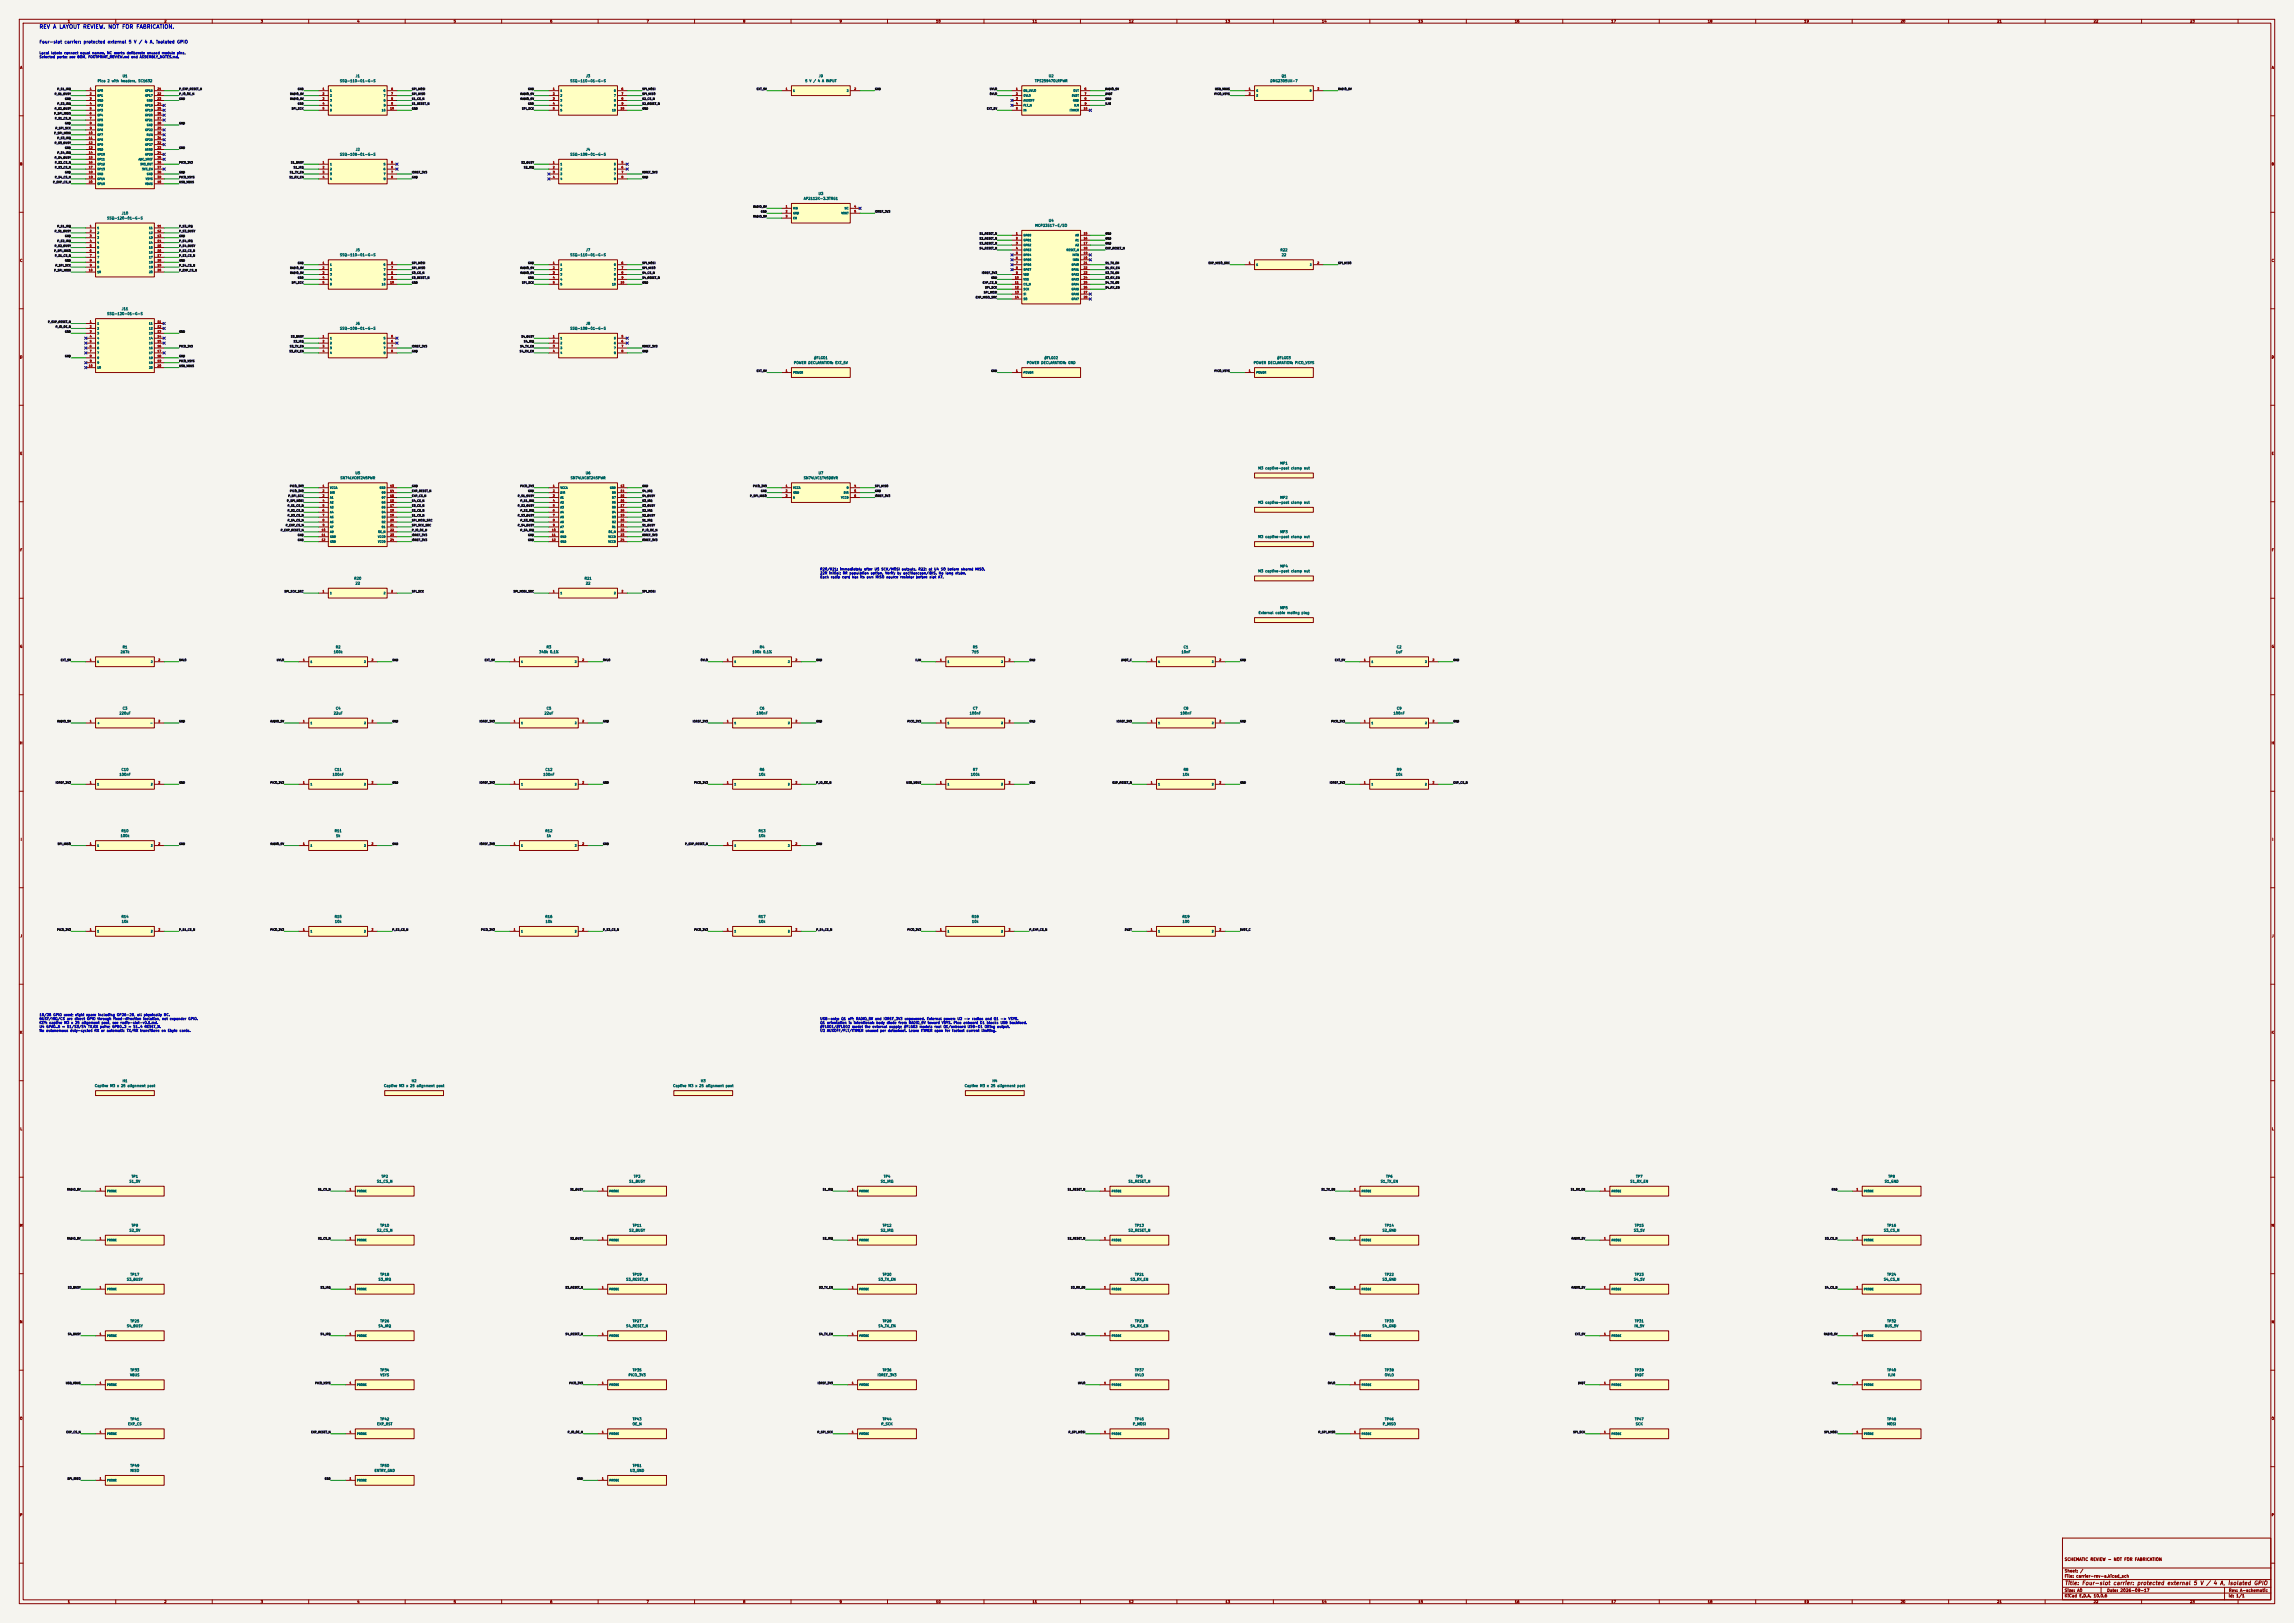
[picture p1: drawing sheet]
<svg xmlns="http://www.w3.org/2000/svg" width="1189mm" height="841mm" viewBox="0 0 1189 841" stroke-linecap="round" stroke-linejoin="round" font-family="sans-serif">
<defs><g id="words">
<text font-size="2" fill="#0000c2" x="20" y="15">REV A LAYOUT REVIEW. NOT FOR FABRICATION.</text>
<text font-size="2" fill="#840000" x="1070" y="822">Title: Four-slot carrier: protected external 5 V / 4 A, isolated GPIO</text>
<text font-size="1.6" fill="#0000c2" x="20" y="23">Four-slot carrier: protected external 5 V / 4 A, isolated GPIO</text>
<g font-size="1.5" fill="#840000">
<text x="1070" y="809">SCHEMATIC REVIEW - NOT FOR FABRICATION</text>
<text x="1070" y="815">Sheet: /</text>
<text x="1070" y="818">File: carrier-rev-a.kicad_sch</text>
<text x="1070" y="825">Size: A0</text>
<text x="1092" y="825">Date: 2026-09-17</text>
<text x="1155" y="825">Rev: A-schematic</text>
<text x="1070" y="828">KiCad E.D.A. 10.0.6</text>
<text x="1155" y="828">Id: 1/1</text>
</g>
<g font-size="1.3" fill="#840000">
<text x="35" y="12">1</text>
<text x="85" y="12">2</text>
<text x="135" y="12">3</text>
<text x="185" y="12">4</text>
<text x="235" y="12">5</text>
<text x="285" y="12">6</text>
<text x="335" y="12">7</text>
<text x="385" y="12">8</text>
<text x="435" y="12">9</text>
<text x="485" y="12">10</text>
<text x="535" y="12">11</text>
<text x="585" y="12">12</text>
<text x="635" y="12">13</text>
<text x="685" y="12">14</text>
<text x="735" y="12">15</text>
<text x="785" y="12">16</text>
<text x="835" y="12">17</text>
<text x="885" y="12">18</text>
<text x="935" y="12">19</text>
<text x="985" y="12">20</text>
<text x="1035" y="12">21</text>
<text x="1085" y="12">22</text>
<text x="1135" y="12">23</text>
<text x="10" y="36">A</text>
<text x="1177" y="36">A</text>
<text x="10" y="86">B</text>
<text x="1177" y="86">B</text>
<text x="10" y="136">C</text>
<text x="1177" y="136">C</text>
<text x="10" y="186">D</text>
<text x="1177" y="186">D</text>
<text x="10" y="236">E</text>
<text x="1177" y="236">E</text>
<text x="10" y="286">F</text>
<text x="1177" y="286">F</text>
<text x="10" y="336">G</text>
<text x="1177" y="336">G</text>
<text x="10" y="386">H</text>
<text x="1177" y="386">H</text>
<text x="11" y="436">I</text>
<text x="1178" y="436">I</text>
<text x="10" y="486">J</text>
<text x="1177" y="486">J</text>
<text x="10" y="536">K</text>
<text x="1177" y="536">K</text>
<text x="10" y="586">L</text>
<text x="1177" y="586">L</text>
<text x="10" y="636">M</text>
<text x="1177" y="636">M</text>
<text x="10" y="686">N</text>
<text x="1177" y="686">N</text>
<text x="10" y="736">O</text>
<text x="1177" y="736">O</text>
<text x="10" y="786">P</text>
<text x="1177" y="786">P</text>
<text x="35" y="831">1</text>
<text x="85" y="831">2</text>
<text x="135" y="831">3</text>
<text x="185" y="831">4</text>
<text x="235" y="831">5</text>
<text x="285" y="831">6</text>
<text x="335" y="831">7</text>
<text x="385" y="831">8</text>
<text x="435" y="831">9</text>
<text x="485" y="831">10</text>
<text x="535" y="831">11</text>
<text x="585" y="831">12</text>
<text x="635" y="831">13</text>
<text x="685" y="831">14</text>
<text x="735" y="831">15</text>
<text x="785" y="831">16</text>
<text x="835" y="831">17</text>
<text x="885" y="831">18</text>
<text x="935" y="831">19</text>
<text x="985" y="831">20</text>
<text x="1035" y="831">21</text>
<text x="1085" y="831">22</text>
<text x="1135" y="831">23</text>
</g>
<g font-size="1.3" fill="#0000c2">
<text x="20" y="28">Local labels connect equal names. NC marks deliberate unused module pins.</text>
<text x="20" y="30">Selected parts: see BOM, FOOTPRINT_REVIEW.md and ASSEMBLY_NOTES.md.</text>
<text x="425" y="296">R20/R21: immediately after U5 SCK/MOSI outputs. R22: at U4 SO before shared MISO.</text>
<text x="425" y="298">22R initial; 0R population option. Verify by oscilloscope/IBIS. No long stubs.</text>
<text x="425" y="300">Each radio card has its own MISO source resistor before slot A7.</text>
<text x="20" y="527">18/26 GPIO used; eight spare including GP26-28, all physically NC.</text>
<text x="20" y="529">BUSY/IRQ/CS are direct GPIO through fixed-direction isolation, not expander GPIO.</text>
<text x="20" y="531">KEY: captive M3 x 25 alignment post, see radio-slot-v0.1.md.</text>
<text x="20" y="533">U4 GPA0..5 = S1/S3/S4 TX,RX pairs; GPB0..3 = S1..4 RESET_N.</text>
<text x="425" y="529">USB-only: Q1 off; RADIO_5V and IOREF_3V3 unpowered. External power: U2 -&gt; radios and Q1 -&gt; VSYS.</text>
<text x="425" y="531">Q1 orientation is intentional: body diode from RADIO_5V toward VSYS. Pico onboard D1 blocks USB backfeed.</text>
<text x="425" y="533">#FLG01/#FLG02 model the external supply; #FLG03 models real Q1/onboard USB-D1 ORing output.</text>
<text x="20" y="535">No autonomous duty-cycled RX or automatic TX/RX transitions on Ebyte cards.</text>
<text x="425" y="535">U2 AUXOFF/FLT/ITIMER unused per datasheet. Leave ITIMER open for fastest current limiting.</text>
</g>
<g font-size="1.3" fill="#006464">
<text x="63" y="40">U1</text>
<text x="184" y="40">J1</text>
<text x="304" y="40">J3</text>
<text x="424" y="40">J9</text>
<text x="543" y="40">U2</text>
<text x="664" y="40">Q1</text>
<text x="50" y="43">Pico 2 with headers, SC1632</text>
<text x="176" y="43">SSQ-110-01-G-S</text>
<text x="295" y="43">SSQ-110-01-G-S</text>
<text x="417" y="43">5 V / 4 A INPUT</text>
<text x="536" y="43">TPS259470LRPWR</text>
<text x="658" y="43">DMG2305UX-7</text>
<text x="176" y="81">SSQ-108-01-G-S</text>
<text x="184" y="78">J2</text>
<text x="295" y="81">SSQ-108-01-G-S</text>
<text x="304" y="78">J4</text>
<text x="424" y="101">U3</text>
<text x="416" y="104">AP2112K-3.3TRG1</text>
<text x="55" y="114">SSQ-120-01-G-S</text>
<text x="63" y="111">J10</text>
<text x="536" y="118">MCP23S17-E/SO</text>
<text x="543" y="115">U4</text>
<text x="184" y="131">J5</text>
<text x="304" y="131">J7</text>
<text x="664" y="131">R22</text>
<text x="176" y="133">SSQ-110-01-G-S</text>
<text x="295" y="133">SSQ-110-01-G-S</text>
<text x="664" y="133">22</text>
<text x="63" y="161">J11</text>
<text x="55" y="164">SSQ-120-01-G-S</text>
<text x="176" y="171">SSQ-108-01-G-S</text>
<text x="184" y="169">J6</text>
<text x="295" y="171">SSQ-108-01-G-S</text>
<text x="304" y="169">J8</text>
<text x="411" y="189">POWER DECLARATION: EXT_5V</text>
<text x="422" y="186">#FLG01</text>
<text x="532" y="189">POWER DECLARATION: GND</text>
<text x="541" y="186">#FLG02</text>
<text x="650" y="189">POWER DECLARATION: PICO_VSYS</text>
<text x="662" y="186">#FLG03</text>
<text x="652" y="244">M3 captive-post clamp nut</text>
<text x="663" y="241">MP1</text>
<text x="176" y="249">SN74LVC8T245PWR</text>
<text x="184" y="246">U5</text>
<text x="296" y="249">SN74LVC8T245PWR</text>
<text x="303" y="246">U6</text>
<text x="416" y="249">SN74LVC1T45DBVR</text>
<text x="424" y="246">U7</text>
<text x="652" y="261">M3 captive-post clamp nut</text>
<text x="663" y="259">MP2</text>
<text x="652" y="279">M3 captive-post clamp nut</text>
<text x="663" y="277">MP3</text>
<text x="652" y="297">M3 captive-post clamp nut</text>
<text x="663" y="294">MP4</text>
<text x="183" y="301">R20</text>
<text x="184" y="303">22</text>
<text x="303" y="301">R21</text>
<text x="303" y="303">22</text>
<text x="663" y="316">MP5</text>
<text x="652" y="318">External cable mating plug</text>
<text x="62" y="339">267k</text>
<text x="63" y="336">R1</text>
<text x="173" y="339">100k</text>
<text x="174" y="336">R2</text>
<text x="279" y="339">340k 0.1%</text>
<text x="283" y="336">R3</text>
<text x="390" y="339">100k 0.1%</text>
<text x="394" y="336">R4</text>
<text x="504" y="339">715</text>
<text x="504" y="336">R5</text>
<text x="612" y="339">10nF</text>
<text x="613" y="336">C1</text>
<text x="723" y="339">1uF</text>
<text x="724" y="336">C2</text>
<text x="62" y="371">220uF</text>
<text x="63" y="368">C3</text>
<text x="173" y="371">22uF</text>
<text x="174" y="368">C4</text>
<text x="282" y="371">22uF</text>
<text x="283" y="368">C5</text>
<text x="392" y="371">100nF</text>
<text x="394" y="368">C6</text>
<text x="502" y="371">100nF</text>
<text x="504" y="368">C7</text>
<text x="612" y="371">100nF</text>
<text x="613" y="368">C8</text>
<text x="722" y="371">100nF</text>
<text x="724" y="368">C9</text>
<text x="63" y="400">C10</text>
<text x="173" y="400">C11</text>
<text x="283" y="400">C12</text>
<text x="394" y="400">R6</text>
<text x="504" y="400">R7</text>
<text x="613" y="400">R8</text>
<text x="724" y="400">R9</text>
<text x="62" y="402">100nF</text>
<text x="172" y="402">100nF</text>
<text x="281" y="402">100nF</text>
<text x="393" y="402">10k</text>
<text x="503" y="402">100k</text>
<text x="613" y="402">10k</text>
<text x="723" y="402">10k</text>
<text x="63" y="431">R10</text>
<text x="173" y="431">R11</text>
<text x="283" y="431">R12</text>
<text x="393" y="431">R13</text>
<text x="62" y="434">100k</text>
<text x="174" y="434">1k</text>
<text x="283" y="434">1k</text>
<text x="393" y="434">10k</text>
<text x="63" y="476">R14</text>
<text x="63" y="478">10k</text>
<text x="173" y="476">R15</text>
<text x="173" y="478">10k</text>
<text x="283" y="476">R16</text>
<text x="283" y="478">10k</text>
<text x="393" y="476">R17</text>
<text x="393" y="478">10k</text>
<text x="503" y="476">R18</text>
<text x="504" y="478">10k</text>
<text x="613" y="476">R19</text>
<text x="613" y="478">100</text>
<text x="49" y="564">Captive M3 x 25 alignment post</text>
<text x="63" y="561">H1</text>
<text x="199" y="564">Captive M3 x 25 alignment post</text>
<text x="213" y="561">H2</text>
<text x="349" y="564">Captive M3 x 25 alignment post</text>
<text x="363" y="561">H3</text>
<text x="500" y="564">Captive M3 x 25 alignment post</text>
<text x="514" y="561">H4</text>
<text x="68" y="611">TP1</text>
<text x="198" y="611">TP2</text>
<text x="328" y="611">TP3</text>
<text x="458" y="611">TP4</text>
<text x="589" y="611">TP5</text>
<text x="718" y="611">TP6</text>
<text x="848" y="611">TP7</text>
<text x="979" y="611">TP8</text>
<text x="67" y="613">S1_5V</text>
<text x="195" y="613">S1_CS_N</text>
<text x="326" y="613">S1_BUSY</text>
<text x="456" y="613">S1_IRQ</text>
<text x="585" y="613">S1_RESET_N</text>
<text x="715" y="613">S1_TX_EN</text>
<text x="845" y="613">S1_RX_EN</text>
<text x="977" y="613">S1_GND</text>
<text x="68" y="636">TP9</text>
<text x="197" y="636">TP10</text>
<text x="328" y="636">TP11</text>
<text x="457" y="636">TP12</text>
<text x="588" y="636">TP13</text>
<text x="718" y="636">TP14</text>
<text x="847" y="636">TP15</text>
<text x="978" y="636">TP16</text>
<text x="67" y="639">S2_5V</text>
<text x="195" y="639">S2_CS_N</text>
<text x="326" y="639">S2_BUSY</text>
<text x="456" y="639">S2_IRQ</text>
<text x="585" y="639">S2_RESET_N</text>
<text x="716" y="639">S2_GND</text>
<text x="847" y="639">S3_5V</text>
<text x="976" y="639">S3_CS_N</text>
<text x="66" y="664">S3_BUSY</text>
<text x="67" y="661">TP17</text>
<text x="196" y="664">S3_IRQ</text>
<text x="197" y="661">TP18</text>
<text x="324" y="664">S3_RESET_N</text>
<text x="328" y="661">TP19</text>
<text x="455" y="664">S3_TX_EN</text>
<text x="457" y="661">TP20</text>
<text x="586" y="664">S3_RX_EN</text>
<text x="588" y="661">TP21</text>
<text x="716" y="664">S3_GND</text>
<text x="718" y="661">TP22</text>
<text x="847" y="664">S4_5V</text>
<text x="847" y="661">TP23</text>
<text x="976" y="664">S4_CS_N</text>
<text x="978" y="661">TP24</text>
<text x="66" y="688">S4_BUSY</text>
<text x="67" y="685">TP25</text>
<text x="196" y="688">S4_IRQ</text>
<text x="197" y="685">TP26</text>
<text x="324" y="688">S4_RESET_N</text>
<text x="328" y="685">TP27</text>
<text x="455" y="688">S4_TX_EN</text>
<text x="457" y="685">TP28</text>
<text x="586" y="688">S4_RX_EN</text>
<text x="588" y="685">TP29</text>
<text x="716" y="688">S4_GND</text>
<text x="718" y="685">TP30</text>
<text x="847" y="688">IN_5V</text>
<text x="847" y="685">TP31</text>
<text x="977" y="688">BUS_5V</text>
<text x="978" y="685">TP32</text>
<text x="67" y="713">VBUS</text>
<text x="67" y="711">TP33</text>
<text x="197" y="711">TP34</text>
<text x="197" y="713">VSYS</text>
<text x="326" y="713">PICO_3V3</text>
<text x="328" y="711">TP35</text>
<text x="455" y="713">IOREF_3V3</text>
<text x="457" y="711">TP36</text>
<text x="588" y="713">UVLO</text>
<text x="588" y="711">TP37</text>
<text x="718" y="713">OVLO</text>
<text x="718" y="711">TP38</text>
<text x="847" y="711">TP39</text>
<text x="847" y="713">DVDT</text>
<text x="978" y="711">TP40</text>
<text x="978" y="713">ILIM</text>
<text x="67" y="736">TP41</text>
<text x="197" y="736">TP42</text>
<text x="328" y="736">TP43</text>
<text x="457" y="736">TP44</text>
<text x="588" y="736">TP45</text>
<text x="718" y="736">TP46</text>
<text x="847" y="736">TP47</text>
<text x="978" y="736">TP48</text>
<text x="66" y="739">EXP_CS</text>
<text x="195" y="739">EXP_RST</text>
<text x="328" y="739">OE_N</text>
<text x="457" y="739">P_SCK</text>
<text x="587" y="739">P_MOSI</text>
<text x="717" y="739">P_MISO</text>
<text x="848" y="739">SCK</text>
<text x="978" y="739">MOSI</text>
<text x="67" y="760">TP49</text>
<text x="197" y="760">TP50</text>
<text x="328" y="760">TP51</text>
<text x="67" y="763">MISO</text>
<text x="194" y="763">ENTRY_GND</text>
<text x="326" y="763">U3_GND</text>
</g>
<g font-size="1" fill="#0f0f0f">
<text x="30" y="47">P_S1_IRQ</text>
<text x="93" y="47">P_EXP_RESET_N</text>
<text x="154" y="47">GND</text>
<text x="213" y="47">SPI_MOSI</text>
<text x="274" y="47">GND</text>
<text x="333" y="47">SPI_MOSI</text>
<text x="392" y="47">EXT_5V</text>
<text x="453" y="47">GND</text>
<text x="513" y="47">UVLO</text>
<text x="573" y="47">RADIO_5V</text>
<text x="630" y="47">USB_VBUS</text>
<text x="693" y="47">RADIO_5V</text>
<text x="28" y="49">P_S1_BUSY</text>
<text x="34" y="52">GND</text>
<text x="93" y="49">P_IO_OE_N</text>
<text x="93" y="52">GND</text>
<text x="150" y="52">RADIO_5V</text>
<text x="150" y="49">RADIO_5V</text>
<text x="213" y="52">S1_CS_N</text>
<text x="213" y="49">SPI_MISO</text>
<text x="270" y="52">RADIO_5V</text>
<text x="270" y="49">RADIO_5V</text>
<text x="333" y="49">SPI_MISO</text>
<text x="333" y="52">S2_CS_N</text>
<text x="513" y="49">OVLO</text>
<text x="573" y="49">DVDT</text>
<text x="573" y="52">GND</text>
<text x="629" y="49">PICO_VSYS</text>
<text x="28" y="60">P_SPI_MISO</text>
<text x="28" y="57">P_S2_BUSY</text>
<text x="30" y="55">P_S2_IRQ</text>
<text x="151" y="57">SPI_SCK</text>
<text x="154" y="55">GND</text>
<text x="213" y="57">GND</text>
<text x="213" y="55">S1_RESET_N</text>
<text x="270" y="57">SPI_SCK</text>
<text x="274" y="55">GND</text>
<text x="333" y="55">S2_RESET_N</text>
<text x="333" y="57">GND</text>
<text x="511" y="57">EXT_5V</text>
<text x="573" y="55">ILIM</text>
<text x="28" y="62">P_S1_CS_N</text>
<text x="34" y="65">GND</text>
<text x="93" y="65">GND</text>
<text x="28" y="70">P_SPI_MOSI</text>
<text x="29" y="67">P_SPI_SCK</text>
<text x="28" y="75">P_S3_BUSY</text>
<text x="30" y="72">P_S3_IRQ</text>
<text x="34" y="77">GND</text>
<text x="93" y="77">GND</text>
<text x="28" y="82">P_S4_BUSY</text>
<text x="30" y="80">P_S4_IRQ</text>
<text x="28" y="85">P_S2_CS_N</text>
<text x="28" y="88">P_S3_CS_N</text>
<text x="93" y="85">PICO_3V3</text>
<text x="151" y="85">S1_BUSY</text>
<text x="152" y="88">S1_IRQ</text>
<text x="270" y="85">S2_BUSY</text>
<text x="271" y="88">S2_IRQ</text>
<text x="27" y="95">P_EXP_CS_N</text>
<text x="28" y="93">P_S4_CS_N</text>
<text x="34" y="90">GND</text>
<text x="93" y="90">GND</text>
<text x="93" y="93">PICO_VSYS</text>
<text x="93" y="95">USB_VBUS</text>
<text x="150" y="93">S1_RX_EN</text>
<text x="150" y="90">S1_TX_EN</text>
<text x="213" y="90">IOREF_3V3</text>
<text x="213" y="93">GND</text>
<text x="333" y="90">IOREF_3V3</text>
<text x="333" y="93">GND</text>
<text x="390" y="108">RADIO_5V</text>
<text x="390" y="113">RADIO_5V</text>
<text x="394" y="110">GND</text>
<text x="453" y="110">IOREF_3V3</text>
<text x="30" y="118">P_S1_IRQ</text>
<text x="93" y="118">P_S3_IRQ</text>
<text x="28" y="121">P_S1_BUSY</text>
<text x="30" y="126">P_S2_IRQ</text>
<text x="34" y="123">GND</text>
<text x="93" y="123">GND</text>
<text x="93" y="126">P_S4_IRQ</text>
<text x="93" y="121">P_S3_BUSY</text>
<text x="508" y="124">S2_RESET_N</text>
<text x="508" y="122">S1_RESET_N</text>
<text x="573" y="124">GND</text>
<text x="573" y="122">GND</text>
<text x="28" y="131">P_SPI_MISO</text>
<text x="28" y="128">P_S2_BUSY</text>
<text x="93" y="131">P_S2_CS_N</text>
<text x="93" y="128">P_S4_BUSY</text>
<text x="508" y="127">S3_RESET_N</text>
<text x="508" y="129">S4_RESET_N</text>
<text x="573" y="129">EXP_RESET_N</text>
<text x="573" y="127">GND</text>
<text x="28" y="133">P_S1_CS_N</text>
<text x="34" y="136">GND</text>
<text x="93" y="136">GND</text>
<text x="93" y="133">P_S3_CS_N</text>
<text x="154" y="137">GND</text>
<text x="213" y="137">SPI_MOSI</text>
<text x="274" y="137">GND</text>
<text x="333" y="137">SPI_MOSI</text>
<text x="573" y="137">S1_TX_EN</text>
<text x="626" y="137">EXP_MISO_SRC</text>
<text x="693" y="137">SPI_MISO</text>
<text x="28" y="141">P_SPI_MOSI</text>
<text x="29" y="138">P_SPI_SCK</text>
<text x="93" y="138">P_S4_CS_N</text>
<text x="93" y="141">P_EXP_CS_N</text>
<text x="150" y="140">RADIO_5V</text>
<text x="150" y="142">RADIO_5V</text>
<text x="213" y="142">S3_CS_N</text>
<text x="213" y="140">SPI_MISO</text>
<text x="270" y="142">RADIO_5V</text>
<text x="270" y="140">RADIO_5V</text>
<text x="333" y="142">S4_CS_N</text>
<text x="333" y="140">SPI_MISO</text>
<text x="509" y="142">IOREF_3V3</text>
<text x="573" y="140">S1_RX_EN</text>
<text x="573" y="142">S3_TX_EN</text>
<text x="151" y="147">SPI_SCK</text>
<text x="154" y="145">GND</text>
<text x="213" y="147">GND</text>
<text x="213" y="145">S3_RESET_N</text>
<text x="270" y="147">SPI_SCK</text>
<text x="274" y="145">GND</text>
<text x="333" y="147">GND</text>
<text x="333" y="145">S4_RESET_N</text>
<text x="509" y="147">EXP_CS_N</text>
<text x="510" y="150">SPI_SCK</text>
<text x="514" y="145">GND</text>
<text x="573" y="150">S4_RX_EN</text>
<text x="573" y="145">S3_RX_EN</text>
<text x="573" y="147">S4_TX_EN</text>
<text x="506" y="155">EXP_MISO_SRC</text>
<text x="510" y="152">SPI_MOSI</text>
<text x="25" y="168">P_EXP_RESET_N</text>
<text x="29" y="170">P_IO_OE_N</text>
<text x="34" y="173">GND</text>
<text x="93" y="173">GND</text>
<text x="151" y="175">S3_BUSY</text>
<text x="152" y="178">S3_IRQ</text>
<text x="270" y="175">S4_BUSY</text>
<text x="271" y="178">S4_IRQ</text>
<text x="34" y="185">GND</text>
<text x="93" y="185">GND</text>
<text x="93" y="180">PICO_3V3</text>
<text x="150" y="183">S3_RX_EN</text>
<text x="150" y="180">S3_TX_EN</text>
<text x="213" y="180">IOREF_3V3</text>
<text x="213" y="183">GND</text>
<text x="269" y="183">S4_RX_EN</text>
<text x="269" y="180">S4_TX_EN</text>
<text x="333" y="183">GND</text>
<text x="333" y="180">IOREF_3V3</text>
<text x="93" y="190">USB_VBUS</text>
<text x="93" y="188">PICO_VSYS</text>
<text x="392" y="193">EXT_5V</text>
<text x="514" y="193">GND</text>
<text x="629" y="193">PICO_VSYS</text>
<text x="149" y="258">P_SPI_SCK</text>
<text x="150" y="255">PICO_3V3</text>
<text x="150" y="253">PICO_3V3</text>
<text x="213" y="258">EXP_CS_N</text>
<text x="213" y="255">EXP_RESET_N</text>
<text x="213" y="253">GND</text>
<text x="268" y="258">P_S1_BUSY</text>
<text x="269" y="253">PICO_3V3</text>
<text x="274" y="255">GND</text>
<text x="333" y="253">GND</text>
<text x="333" y="255">S4_IRQ</text>
<text x="333" y="258">S4_BUSY</text>
<text x="389" y="258">P_SPI_MISO</text>
<text x="390" y="253">PICO_3V3</text>
<text x="394" y="255">GND</text>
<text x="453" y="253">SPI_MISO</text>
<text x="453" y="255">GND</text>
<text x="453" y="258">IOREF_3V3</text>
<text x="149" y="260">P_SPI_MOSI</text>
<text x="149" y="263">P_S1_CS_N</text>
<text x="213" y="263">S3_CS_N</text>
<text x="213" y="260">S4_CS_N</text>
<text x="268" y="263">P_S2_BUSY</text>
<text x="270" y="260">P_S1_IRQ</text>
<text x="333" y="260">S3_IRQ</text>
<text x="333" y="263">S3_BUSY</text>
<text x="149" y="268">P_S3_CS_N</text>
<text x="149" y="265">P_S2_CS_N</text>
<text x="213" y="268">S1_CS_N</text>
<text x="213" y="265">S2_CS_N</text>
<text x="268" y="268">P_S3_BUSY</text>
<text x="270" y="265">P_S2_IRQ</text>
<text x="333" y="265">S2_IRQ</text>
<text x="333" y="268">S2_BUSY</text>
<text x="145" y="275">P_EXP_RESET_N</text>
<text x="148" y="273">P_EXP_CS_N</text>
<text x="149" y="270">P_S4_CS_N</text>
<text x="213" y="275">P_IO_OE_N</text>
<text x="213" y="273">SPI_SCK_SRC</text>
<text x="213" y="270">SPI_MOSI_SRC</text>
<text x="268" y="273">P_S4_BUSY</text>
<text x="270" y="275">P_S4_IRQ</text>
<text x="270" y="270">P_S3_IRQ</text>
<text x="333" y="270">S1_IRQ</text>
<text x="333" y="273">S1_BUSY</text>
<text x="333" y="275">P_IO_OE_N</text>
<text x="154" y="281">GND</text>
<text x="154" y="278">GND</text>
<text x="213" y="281">IOREF_3V3</text>
<text x="213" y="278">IOREF_3V3</text>
<text x="274" y="281">GND</text>
<text x="274" y="278">GND</text>
<text x="333" y="278">IOREF_3V3</text>
<text x="333" y="281">IOREF_3V3</text>
<text x="147" y="307">SPI_SCK_SRC</text>
<text x="213" y="307">SPI_SCK</text>
<text x="266" y="307">SPI_MOSI_SRC</text>
<text x="333" y="307">SPI_MOSI</text>
<text x="31" y="343">EXT_5V</text>
<text x="93" y="343">UVLO</text>
<text x="143" y="343">UVLO</text>
<text x="203" y="343">GND</text>
<text x="251" y="343">EXT_5V</text>
<text x="312" y="343">OVLO</text>
<text x="363" y="343">OVLO</text>
<text x="423" y="343">GND</text>
<text x="474" y="343">ILIM</text>
<text x="533" y="343">GND</text>
<text x="581" y="343">DVDT_C</text>
<text x="643" y="343">GND</text>
<text x="692" y="343">EXT_5V</text>
<text x="753" y="343">GND</text>
<text x="30" y="375">RADIO_5V</text>
<text x="93" y="375">GND</text>
<text x="140" y="375">RADIO_5V</text>
<text x="203" y="375">GND</text>
<text x="248" y="375">IOREF_3V3</text>
<text x="312" y="375">GND</text>
<text x="359" y="375">IOREF_3V3</text>
<text x="423" y="375">GND</text>
<text x="470" y="375">PICO_3V3</text>
<text x="533" y="375">GND</text>
<text x="579" y="375">IOREF_3V3</text>
<text x="643" y="375">GND</text>
<text x="690" y="375">PICO_3V3</text>
<text x="753" y="375">GND</text>
<text x="29" y="406">IOREF_3V3</text>
<text x="93" y="406">GND</text>
<text x="140" y="406">PICO_3V3</text>
<text x="203" y="406">GND</text>
<text x="248" y="406">IOREF_3V3</text>
<text x="312" y="406">GND</text>
<text x="360" y="406">PICO_3V3</text>
<text x="423" y="406">P_IO_OE_N</text>
<text x="470" y="406">USB_VBUS</text>
<text x="533" y="406">GND</text>
<text x="576" y="406">EXP_RESET_N</text>
<text x="643" y="406">GND</text>
<text x="689" y="406">IOREF_3V3</text>
<text x="753" y="406">EXP_CS_N</text>
<text x="30" y="438">SPI_MISO</text>
<text x="93" y="438">GND</text>
<text x="140" y="438">RADIO_5V</text>
<text x="203" y="438">GND</text>
<text x="248" y="438">IOREF_3V3</text>
<text x="312" y="438">GND</text>
<text x="355" y="438">P_EXP_RESET_N</text>
<text x="423" y="438">GND</text>
<text x="29" y="482">PICO_3V3</text>
<text x="93" y="482">P_S1_CS_N</text>
<text x="140" y="482">PICO_3V3</text>
<text x="203" y="482">P_S2_CS_N</text>
<text x="249" y="482">PICO_3V3</text>
<text x="312" y="482">P_S3_CS_N</text>
<text x="360" y="482">PICO_3V3</text>
<text x="423" y="482">P_S4_CS_N</text>
<text x="470" y="482">PICO_3V3</text>
<text x="533" y="482">P_EXP_CS_N</text>
<text x="583" y="482">DVDT</text>
<text x="643" y="482">DVDT_C</text>
<text x="35" y="617">RADIO_5V</text>
<text x="165" y="617">S1_CS_N</text>
<text x="295" y="617">S1_BUSY</text>
<text x="426" y="617">S1_IRQ</text>
<text x="553" y="617">S1_RESET_N</text>
<text x="685" y="617">S1_TX_EN</text>
<text x="814" y="617">S1_RX_EN</text>
<text x="949" y="617">GND</text>
<text x="35" y="643">RADIO_5V</text>
<text x="165" y="643">S2_CS_N</text>
<text x="295" y="643">S2_BUSY</text>
<text x="426" y="643">S2_IRQ</text>
<text x="553" y="643">S2_RESET_N</text>
<text x="689" y="643">GND</text>
<text x="814" y="643">RADIO_5V</text>
<text x="946" y="643">S3_CS_N</text>
<text x="35" y="668">S3_BUSY</text>
<text x="166" y="668">S3_IRQ</text>
<text x="293" y="668">S3_RESET_N</text>
<text x="424" y="668">S3_TX_EN</text>
<text x="555" y="668">S3_RX_EN</text>
<text x="689" y="668">GND</text>
<text x="814" y="668">RADIO_5V</text>
<text x="946" y="668">S4_CS_N</text>
<text x="35" y="692">S4_BUSY</text>
<text x="166" y="692">S4_IRQ</text>
<text x="293" y="692">S4_RESET_N</text>
<text x="424" y="692">S4_TX_EN</text>
<text x="555" y="692">S4_RX_EN</text>
<text x="689" y="692">GND</text>
<text x="816" y="692">EXT_5V</text>
<text x="945" y="692">RADIO_5V</text>
<text x="34" y="717">USB_VBUS</text>
<text x="163" y="717">PICO_VSYS</text>
<text x="295" y="717">PICO_3V3</text>
<text x="424" y="717">IOREF_3V3</text>
<text x="559" y="717">UVLO</text>
<text x="688" y="717">OVLO</text>
<text x="818" y="717">DVDT</text>
<text x="949" y="717">ILIM</text>
<text x="34" y="743">EXP_CS_N</text>
<text x="161" y="743">EXP_RESET_N</text>
<text x="294" y="743">P_IO_OE_N</text>
<text x="424" y="743">P_SPI_SCK</text>
<text x="554" y="743">P_SPI_MOSI</text>
<text x="683" y="743">P_SPI_MISO</text>
<text x="815" y="743">SPI_SCK</text>
<text x="945" y="743">SPI_MOSI</text>
<text x="35" y="767">SPI_MISO</text>
<text x="168" y="767">GND</text>
<text x="299" y="767">GND</text>
</g>
<g font-size="1" fill="#a90000">
<text x="46" y="47">1</text>
<text x="81" y="47">21</text>
<text x="167" y="47">1</text>
<text x="203" y="47">6</text>
<text x="286" y="47">1</text>
<text x="322" y="47">6</text>
<text x="407" y="47">1</text>
<text x="443" y="47">2</text>
<text x="526" y="47">1</text>
<text x="562" y="47">6</text>
<text x="647" y="47">1</text>
<text x="683" y="47">3</text>
<text x="46" y="49">2</text>
<text x="46" y="52">3</text>
<text x="81" y="49">22</text>
<text x="81" y="52">23</text>
<text x="167" y="49">2</text>
<text x="167" y="52">3</text>
<text x="203" y="49">7</text>
<text x="203" y="52">8</text>
<text x="286" y="49">2</text>
<text x="286" y="52">3</text>
<text x="322" y="49">7</text>
<text x="322" y="52">8</text>
<text x="526" y="49">2</text>
<text x="526" y="52">3</text>
<text x="562" y="49">7</text>
<text x="562" y="52">8</text>
<text x="647" y="49">2</text>
<text x="46" y="54">4</text>
<text x="46" y="57">5</text>
<text x="46" y="60">6</text>
<text x="81" y="54">24</text>
<text x="81" y="57">25</text>
<text x="81" y="60">26</text>
<text x="167" y="54">4</text>
<text x="167" y="57">5</text>
<text x="202" y="57">10</text>
<text x="203" y="54">9</text>
<text x="286" y="54">4</text>
<text x="286" y="57">5</text>
<text x="322" y="57">10</text>
<text x="322" y="54">9</text>
<text x="526" y="54">4</text>
<text x="526" y="57">5</text>
<text x="562" y="57">10</text>
<text x="562" y="54">9</text>
<text x="46" y="62">7</text>
<text x="46" y="65">8</text>
<text x="81" y="62">27</text>
<text x="81" y="65">28</text>
<text x="46" y="70">10</text>
<text x="46" y="67">9</text>
<text x="81" y="67">29</text>
<text x="81" y="70">30</text>
<text x="46" y="72">11</text>
<text x="46" y="75">12</text>
<text x="46" y="77">13</text>
<text x="81" y="72">31</text>
<text x="81" y="75">32</text>
<text x="81" y="77">33</text>
<text x="46" y="80">14</text>
<text x="46" y="82">15</text>
<text x="81" y="80">34</text>
<text x="81" y="82">35</text>
<text x="46" y="85">16</text>
<text x="46" y="87">17</text>
<text x="46" y="90">18</text>
<text x="81" y="85">36</text>
<text x="81" y="87">37</text>
<text x="81" y="90">38</text>
<text x="167" y="85">1</text>
<text x="167" y="87">2</text>
<text x="167" y="90">3</text>
<text x="203" y="85">5</text>
<text x="203" y="87">6</text>
<text x="203" y="90">7</text>
<text x="286" y="85">1</text>
<text x="286" y="87">2</text>
<text x="286" y="90">3</text>
<text x="322" y="85">5</text>
<text x="322" y="87">6</text>
<text x="322" y="90">7</text>
<text x="46" y="93">19</text>
<text x="46" y="95">20</text>
<text x="81" y="93">39</text>
<text x="81" y="95">40</text>
<text x="167" y="93">4</text>
<text x="203" y="93">8</text>
<text x="286" y="93">4</text>
<text x="322" y="93">8</text>
<text x="407" y="108">1</text>
<text x="443" y="108">4</text>
<text x="407" y="110">2</text>
<text x="407" y="113">3</text>
<text x="443" y="110">5</text>
<text x="46" y="118">1</text>
<text x="81" y="118">11</text>
<text x="46" y="120">2</text>
<text x="46" y="123">3</text>
<text x="46" y="126">4</text>
<text x="81" y="120">12</text>
<text x="81" y="123">13</text>
<text x="81" y="126">14</text>
<text x="526" y="122">1</text>
<text x="526" y="124">2</text>
<text x="562" y="122">15</text>
<text x="562" y="124">16</text>
<text x="46" y="128">5</text>
<text x="46" y="131">6</text>
<text x="81" y="128">15</text>
<text x="81" y="131">16</text>
<text x="526" y="127">3</text>
<text x="526" y="129">4</text>
<text x="526" y="132">5</text>
<text x="562" y="127">17</text>
<text x="562" y="129">18</text>
<text x="562" y="132">19</text>
<text x="46" y="133">7</text>
<text x="46" y="136">8</text>
<text x="81" y="133">17</text>
<text x="81" y="136">18</text>
<text x="167" y="137">1</text>
<text x="203" y="137">6</text>
<text x="286" y="137">1</text>
<text x="322" y="137">6</text>
<text x="526" y="134">6</text>
<text x="526" y="137">7</text>
<text x="562" y="134">20</text>
<text x="562" y="137">21</text>
<text x="647" y="137">1</text>
<text x="683" y="137">2</text>
<text x="46" y="141">10</text>
<text x="46" y="138">9</text>
<text x="81" y="138">19</text>
<text x="81" y="141">20</text>
<text x="167" y="140">2</text>
<text x="167" y="142">3</text>
<text x="203" y="140">7</text>
<text x="203" y="142">8</text>
<text x="286" y="140">2</text>
<text x="286" y="142">3</text>
<text x="322" y="140">7</text>
<text x="322" y="142">8</text>
<text x="526" y="140">8</text>
<text x="526" y="142">9</text>
<text x="562" y="140">22</text>
<text x="562" y="142">23</text>
<text x="167" y="145">4</text>
<text x="167" y="147">5</text>
<text x="202" y="147">10</text>
<text x="203" y="145">9</text>
<text x="286" y="145">4</text>
<text x="286" y="147">5</text>
<text x="322" y="147">10</text>
<text x="322" y="145">9</text>
<text x="526" y="145">10</text>
<text x="526" y="147">11</text>
<text x="526" y="150">12</text>
<text x="562" y="145">24</text>
<text x="562" y="147">25</text>
<text x="562" y="150">26</text>
<text x="526" y="152">13</text>
<text x="526" y="155">14</text>
<text x="562" y="152">27</text>
<text x="562" y="155">28</text>
<text x="46" y="167">1</text>
<text x="81" y="167">11</text>
<text x="46" y="170">2</text>
<text x="46" y="173">3</text>
<text x="81" y="170">12</text>
<text x="81" y="173">13</text>
<text x="46" y="175">4</text>
<text x="46" y="178">5</text>
<text x="81" y="175">14</text>
<text x="81" y="178">15</text>
<text x="167" y="175">1</text>
<text x="167" y="178">2</text>
<text x="203" y="175">5</text>
<text x="203" y="178">6</text>
<text x="286" y="175">1</text>
<text x="286" y="178">2</text>
<text x="322" y="175">5</text>
<text x="322" y="178">6</text>
<text x="46" y="180">6</text>
<text x="46" y="183">7</text>
<text x="46" y="185">8</text>
<text x="81" y="180">16</text>
<text x="81" y="183">17</text>
<text x="81" y="185">18</text>
<text x="167" y="180">3</text>
<text x="167" y="183">4</text>
<text x="203" y="180">7</text>
<text x="203" y="183">8</text>
<text x="286" y="180">3</text>
<text x="286" y="183">4</text>
<text x="322" y="180">7</text>
<text x="322" y="183">8</text>
<text x="46" y="190">10</text>
<text x="46" y="188">9</text>
<text x="81" y="188">19</text>
<text x="81" y="190">20</text>
<text x="407" y="193">1</text>
<text x="526" y="193">1</text>
<text x="647" y="193">1</text>
<text x="167" y="253">1</text>
<text x="167" y="255">2</text>
<text x="167" y="258">3</text>
<text x="202" y="253">13</text>
<text x="202" y="255">14</text>
<text x="202" y="258">15</text>
<text x="286" y="253">1</text>
<text x="286" y="255">2</text>
<text x="286" y="258">3</text>
<text x="322" y="253">13</text>
<text x="322" y="255">14</text>
<text x="322" y="258">15</text>
<text x="407" y="253">1</text>
<text x="407" y="255">2</text>
<text x="407" y="258">3</text>
<text x="443" y="253">4</text>
<text x="443" y="255">5</text>
<text x="443" y="258">6</text>
<text x="167" y="260">4</text>
<text x="167" y="263">5</text>
<text x="202" y="260">16</text>
<text x="202" y="263">17</text>
<text x="286" y="260">4</text>
<text x="286" y="263">5</text>
<text x="322" y="260">16</text>
<text x="322" y="263">17</text>
<text x="167" y="265">6</text>
<text x="167" y="268">7</text>
<text x="202" y="265">18</text>
<text x="202" y="268">19</text>
<text x="286" y="265">6</text>
<text x="286" y="268">7</text>
<text x="322" y="265">18</text>
<text x="322" y="268">19</text>
<text x="167" y="275">10</text>
<text x="167" y="270">8</text>
<text x="167" y="273">9</text>
<text x="202" y="270">20</text>
<text x="202" y="273">21</text>
<text x="202" y="275">22</text>
<text x="286" y="275">10</text>
<text x="286" y="270">8</text>
<text x="286" y="273">9</text>
<text x="322" y="270">20</text>
<text x="322" y="273">21</text>
<text x="322" y="275">22</text>
<text x="167" y="278">11</text>
<text x="167" y="280">12</text>
<text x="202" y="278">23</text>
<text x="202" y="280">24</text>
<text x="286" y="278">11</text>
<text x="286" y="280">12</text>
<text x="322" y="278">23</text>
<text x="322" y="280">24</text>
<text x="167" y="307">1</text>
<text x="203" y="307">2</text>
<text x="286" y="307">1</text>
<text x="322" y="307">2</text>
<text x="46" y="343">1</text>
<text x="82" y="343">2</text>
<text x="157" y="343">1</text>
<text x="192" y="343">2</text>
<text x="266" y="343">1</text>
<text x="302" y="343">2</text>
<text x="377" y="343">1</text>
<text x="412" y="343">2</text>
<text x="487" y="343">1</text>
<text x="523" y="343">2</text>
<text x="596" y="343">1</text>
<text x="632" y="343">2</text>
<text x="707" y="343">1</text>
<text x="742" y="343">2</text>
<text x="46" y="374">1</text>
<text x="82" y="374">2</text>
<text x="157" y="374">1</text>
<text x="192" y="374">2</text>
<text x="266" y="374">1</text>
<text x="302" y="374">2</text>
<text x="377" y="374">1</text>
<text x="412" y="374">2</text>
<text x="487" y="374">1</text>
<text x="523" y="374">2</text>
<text x="596" y="374">1</text>
<text x="632" y="374">2</text>
<text x="707" y="374">1</text>
<text x="742" y="374">2</text>
<text x="46" y="406">1</text>
<text x="82" y="406">2</text>
<text x="157" y="406">1</text>
<text x="192" y="406">2</text>
<text x="266" y="406">1</text>
<text x="302" y="406">2</text>
<text x="377" y="406">1</text>
<text x="412" y="406">2</text>
<text x="487" y="406">1</text>
<text x="523" y="406">2</text>
<text x="596" y="406">1</text>
<text x="632" y="406">2</text>
<text x="707" y="406">1</text>
<text x="742" y="406">2</text>
<text x="46" y="438">1</text>
<text x="82" y="438">2</text>
<text x="157" y="438">1</text>
<text x="192" y="438">2</text>
<text x="266" y="438">1</text>
<text x="302" y="438">2</text>
<text x="377" y="438">1</text>
<text x="412" y="438">2</text>
<text x="46" y="482">1</text>
<text x="82" y="482">2</text>
<text x="157" y="482">1</text>
<text x="192" y="482">2</text>
<text x="266" y="482">1</text>
<text x="302" y="482">2</text>
<text x="377" y="482">1</text>
<text x="412" y="482">2</text>
<text x="487" y="482">1</text>
<text x="523" y="482">2</text>
<text x="596" y="482">1</text>
<text x="632" y="482">2</text>
<text x="51" y="617">1</text>
<text x="181" y="617">1</text>
<text x="312" y="617">1</text>
<text x="441" y="617">1</text>
<text x="572" y="617">1</text>
<text x="702" y="617">1</text>
<text x="831" y="617">1</text>
<text x="962" y="617">1</text>
<text x="51" y="642">1</text>
<text x="181" y="642">1</text>
<text x="312" y="642">1</text>
<text x="441" y="642">1</text>
<text x="572" y="642">1</text>
<text x="702" y="642">1</text>
<text x="831" y="642">1</text>
<text x="962" y="642">1</text>
<text x="51" y="668">1</text>
<text x="181" y="668">1</text>
<text x="312" y="668">1</text>
<text x="441" y="668">1</text>
<text x="572" y="668">1</text>
<text x="702" y="668">1</text>
<text x="831" y="668">1</text>
<text x="962" y="668">1</text>
<text x="51" y="692">1</text>
<text x="181" y="692">1</text>
<text x="312" y="692">1</text>
<text x="441" y="692">1</text>
<text x="572" y="692">1</text>
<text x="702" y="692">1</text>
<text x="831" y="692">1</text>
<text x="962" y="692">1</text>
<text x="51" y="717">1</text>
<text x="181" y="717">1</text>
<text x="312" y="717">1</text>
<text x="441" y="717">1</text>
<text x="572" y="717">1</text>
<text x="702" y="717">1</text>
<text x="831" y="717">1</text>
<text x="962" y="717">1</text>
<text x="51" y="743">1</text>
<text x="181" y="743">1</text>
<text x="312" y="743">1</text>
<text x="441" y="743">1</text>
<text x="572" y="743">1</text>
<text x="702" y="743">1</text>
<text x="831" y="743">1</text>
<text x="962" y="743">1</text>
<text x="51" y="767">1</text>
<text x="181" y="767">1</text>
<text x="312" y="767">1</text>
</g>
<g font-size="1" fill="#006464">
<text x="50" y="48">GP0</text>
<text x="75" y="48">GP16</text>
<text x="171" y="48">1</text>
<text x="199" y="48">6</text>
<text x="290" y="48">1</text>
<text x="318" y="48">6</text>
<text x="411" y="48">1</text>
<text x="439" y="48">2</text>
<text x="530" y="48">EN_UVLO</text>
<text x="556" y="48">OUT</text>
<text x="651" y="48">G</text>
<text x="679" y="48">D</text>
<text x="50" y="50">GP1</text>
<text x="50" y="53">GND</text>
<text x="75" y="50">GP17</text>
<text x="76" y="53">GND</text>
<text x="171" y="50">2</text>
<text x="171" y="53">3</text>
<text x="199" y="50">7</text>
<text x="199" y="53">8</text>
<text x="290" y="50">2</text>
<text x="290" y="53">3</text>
<text x="318" y="50">7</text>
<text x="318" y="53">8</text>
<text x="530" y="50">OVLO</text>
<text x="530" y="53">AUXOFF</text>
<text x="555" y="50">DVDT</text>
<text x="556" y="53">GND</text>
<text x="651" y="50">S</text>
<text x="50" y="55">GP2</text>
<text x="50" y="58">GP3</text>
<text x="75" y="55">GP18</text>
<text x="75" y="58">GP19</text>
<text x="171" y="55">4</text>
<text x="171" y="58">5</text>
<text x="198" y="58">10</text>
<text x="199" y="55">9</text>
<text x="290" y="55">4</text>
<text x="290" y="58">5</text>
<text x="317" y="58">10</text>
<text x="318" y="55">9</text>
<text x="530" y="55">FLT_N</text>
<text x="530" y="58">IN</text>
<text x="554" y="58">ITIMER</text>
<text x="557" y="55">ILM</text>
<text x="50" y="60">GP4</text>
<text x="50" y="63">GP5</text>
<text x="50" y="66">GND</text>
<text x="75" y="60">GP20</text>
<text x="75" y="63">GP21</text>
<text x="76" y="66">GND</text>
<text x="50" y="68">GP6</text>
<text x="50" y="71">GP7</text>
<text x="75" y="68">GP22</text>
<text x="76" y="71">RUN</text>
<text x="50" y="73">GP8</text>
<text x="50" y="76">GP9</text>
<text x="75" y="73">GP26</text>
<text x="75" y="76">GP27</text>
<text x="50" y="78">GND</text>
<text x="50" y="81">GP10</text>
<text x="50" y="83">GP11</text>
<text x="72" y="83">ADC_VREF</text>
<text x="75" y="78">AGND</text>
<text x="75" y="81">GP28</text>
<text x="50" y="86">GP12</text>
<text x="50" y="88">GP13</text>
<text x="73" y="86">3V3_OUT</text>
<text x="73" y="88">3V3_EN</text>
<text x="171" y="86">1</text>
<text x="171" y="88">2</text>
<text x="199" y="86">5</text>
<text x="199" y="88">6</text>
<text x="290" y="86">1</text>
<text x="290" y="88">2</text>
<text x="318" y="86">5</text>
<text x="318" y="88">6</text>
<text x="50" y="91">GND</text>
<text x="50" y="93">GP14</text>
<text x="75" y="93">VSYS</text>
<text x="76" y="91">GND</text>
<text x="171" y="91">3</text>
<text x="171" y="93">4</text>
<text x="199" y="91">7</text>
<text x="199" y="93">8</text>
<text x="290" y="91">3</text>
<text x="290" y="93">4</text>
<text x="318" y="91">7</text>
<text x="318" y="93">8</text>
<text x="50" y="96">GP15</text>
<text x="75" y="96">VBUS</text>
<text x="411" y="109">VIN</text>
<text x="411" y="111">GND</text>
<text x="411" y="114">EN</text>
<text x="436" y="111">VOUT</text>
<text x="438" y="109">NC</text>
<text x="50" y="119">1</text>
<text x="77" y="119">11</text>
<text x="50" y="121">2</text>
<text x="50" y="124">3</text>
<text x="77" y="121">12</text>
<text x="77" y="124">13</text>
<text x="530" y="123">GPB0</text>
<text x="530" y="125">GPB1</text>
<text x="557" y="123">A0</text>
<text x="557" y="125">A1</text>
<text x="50" y="126">4</text>
<text x="50" y="129">5</text>
<text x="50" y="132">6</text>
<text x="77" y="126">14</text>
<text x="77" y="129">15</text>
<text x="77" y="132">16</text>
<text x="530" y="128">GPB2</text>
<text x="530" y="130">GPB3</text>
<text x="553" y="130">RESET_N</text>
<text x="557" y="128">A2</text>
<text x="50" y="134">7</text>
<text x="50" y="137">8</text>
<text x="77" y="134">17</text>
<text x="77" y="137">18</text>
<text x="171" y="138">1</text>
<text x="199" y="138">6</text>
<text x="290" y="138">1</text>
<text x="318" y="138">6</text>
<text x="530" y="133">GPB4</text>
<text x="530" y="135">GPB5</text>
<text x="530" y="138">GPB6</text>
<text x="555" y="138">GPA0</text>
<text x="556" y="133">INTB</text>
<text x="556" y="135">INTA</text>
<text x="651" y="138">1</text>
<text x="679" y="138">2</text>
<text x="50" y="139">9</text>
<text x="50" y="142">10</text>
<text x="77" y="139">19</text>
<text x="77" y="142">20</text>
<text x="171" y="140">2</text>
<text x="171" y="143">3</text>
<text x="199" y="140">7</text>
<text x="199" y="143">8</text>
<text x="290" y="140">2</text>
<text x="290" y="143">3</text>
<text x="318" y="140">7</text>
<text x="318" y="143">8</text>
<text x="530" y="140">GPB7</text>
<text x="530" y="143">VDD</text>
<text x="555" y="140">GPA1</text>
<text x="555" y="143">GPA2</text>
<text x="171" y="146">4</text>
<text x="171" y="148">5</text>
<text x="198" y="148">10</text>
<text x="199" y="146">9</text>
<text x="290" y="146">4</text>
<text x="290" y="148">5</text>
<text x="317" y="148">10</text>
<text x="318" y="146">9</text>
<text x="530" y="146">VSS</text>
<text x="530" y="148">CS_N</text>
<text x="555" y="146">GPA3</text>
<text x="555" y="148">GPA4</text>
<text x="530" y="151">SCK</text>
<text x="530" y="153">SI</text>
<text x="530" y="156">SO</text>
<text x="555" y="151">GPA5</text>
<text x="555" y="153">GPA6</text>
<text x="555" y="156">GPA7</text>
<text x="50" y="168">1</text>
<text x="50" y="171">2</text>
<text x="50" y="173">3</text>
<text x="77" y="168">11</text>
<text x="77" y="171">12</text>
<text x="77" y="173">13</text>
<text x="50" y="176">4</text>
<text x="50" y="179">5</text>
<text x="77" y="176">14</text>
<text x="77" y="179">15</text>
<text x="171" y="176">1</text>
<text x="171" y="179">2</text>
<text x="199" y="176">5</text>
<text x="199" y="179">6</text>
<text x="290" y="176">1</text>
<text x="290" y="179">2</text>
<text x="318" y="176">5</text>
<text x="318" y="179">6</text>
<text x="50" y="181">6</text>
<text x="50" y="184">7</text>
<text x="77" y="181">16</text>
<text x="77" y="184">17</text>
<text x="171" y="181">3</text>
<text x="171" y="184">4</text>
<text x="199" y="181">7</text>
<text x="199" y="184">8</text>
<text x="290" y="181">3</text>
<text x="290" y="184">4</text>
<text x="318" y="181">7</text>
<text x="318" y="184">8</text>
<text x="50" y="186">8</text>
<text x="50" y="189">9</text>
<text x="50" y="191">10</text>
<text x="77" y="186">18</text>
<text x="77" y="189">19</text>
<text x="77" y="191">20</text>
<text x="411" y="194">POWER</text>
<text x="530" y="194">POWER</text>
<text x="651" y="194">POWER</text>
<text x="171" y="253">VCCA</text>
<text x="171" y="256">DIR</text>
<text x="197" y="253">GND</text>
<text x="198" y="256">B8</text>
<text x="290" y="253">VCCA</text>
<text x="290" y="256">DIR</text>
<text x="316" y="253">GND</text>
<text x="317" y="256">B8</text>
<text x="411" y="253">VCCA</text>
<text x="411" y="256">GND</text>
<text x="437" y="256">DIR</text>
<text x="439" y="253">B</text>
<text x="171" y="259">A1</text>
<text x="171" y="261">A2</text>
<text x="171" y="264">A3</text>
<text x="198" y="259">B7</text>
<text x="198" y="261">B6</text>
<text x="198" y="264">B5</text>
<text x="290" y="259">A1</text>
<text x="290" y="261">A2</text>
<text x="290" y="264">A3</text>
<text x="317" y="259">B7</text>
<text x="317" y="261">B6</text>
<text x="317" y="264">B5</text>
<text x="411" y="259">A</text>
<text x="436" y="259">VCCB</text>
<text x="171" y="266">A4</text>
<text x="171" y="269">A5</text>
<text x="198" y="266">B4</text>
<text x="198" y="269">B3</text>
<text x="290" y="266">A4</text>
<text x="290" y="269">A5</text>
<text x="317" y="266">B4</text>
<text x="317" y="269">B3</text>
<text x="171" y="271">A6</text>
<text x="171" y="274">A7</text>
<text x="198" y="271">B2</text>
<text x="198" y="274">B1</text>
<text x="290" y="271">A6</text>
<text x="290" y="274">A7</text>
<text x="317" y="271">B2</text>
<text x="317" y="274">B1</text>
<text x="171" y="276">A8</text>
<text x="171" y="279">GND</text>
<text x="171" y="281">GND</text>
<text x="196" y="279">VCCB</text>
<text x="196" y="281">VCCB</text>
<text x="196" y="276">OE_N</text>
<text x="290" y="276">A8</text>
<text x="290" y="279">GND</text>
<text x="290" y="281">GND</text>
<text x="315" y="279">VCCB</text>
<text x="315" y="281">VCCB</text>
<text x="315" y="276">OE_N</text>
<text x="171" y="308">1</text>
<text x="199" y="308">2</text>
<text x="290" y="308">1</text>
<text x="318" y="308">2</text>
<text x="50" y="344">1</text>
<text x="78" y="344">2</text>
<text x="161" y="344">1</text>
<text x="189" y="344">2</text>
<text x="270" y="344">1</text>
<text x="298" y="344">2</text>
<text x="380" y="344">1</text>
<text x="408" y="344">2</text>
<text x="491" y="344">1</text>
<text x="519" y="344">2</text>
<text x="600" y="344">1</text>
<text x="628" y="344">2</text>
<text x="711" y="344">1</text>
<text x="738" y="344">2</text>
<text x="50" y="375">+</text>
<text x="78" y="375">-</text>
<text x="161" y="375">1</text>
<text x="189" y="375">2</text>
<text x="270" y="375">1</text>
<text x="298" y="375">2</text>
<text x="380" y="375">1</text>
<text x="408" y="375">2</text>
<text x="491" y="375">1</text>
<text x="519" y="375">2</text>
<text x="600" y="375">1</text>
<text x="628" y="375">2</text>
<text x="711" y="375">1</text>
<text x="738" y="375">2</text>
<text x="50" y="407">1</text>
<text x="78" y="407">2</text>
<text x="161" y="407">1</text>
<text x="189" y="407">2</text>
<text x="270" y="407">1</text>
<text x="298" y="407">2</text>
<text x="380" y="407">1</text>
<text x="408" y="407">2</text>
<text x="491" y="407">1</text>
<text x="519" y="407">2</text>
<text x="600" y="407">1</text>
<text x="628" y="407">2</text>
<text x="711" y="407">1</text>
<text x="738" y="407">2</text>
<text x="50" y="439">1</text>
<text x="78" y="439">2</text>
<text x="161" y="439">1</text>
<text x="189" y="439">2</text>
<text x="270" y="439">1</text>
<text x="298" y="439">2</text>
<text x="380" y="439">1</text>
<text x="408" y="439">2</text>
<text x="50" y="483">1</text>
<text x="78" y="483">2</text>
<text x="161" y="483">1</text>
<text x="189" y="483">2</text>
<text x="270" y="483">1</text>
<text x="298" y="483">2</text>
<text x="380" y="483">1</text>
<text x="408" y="483">2</text>
<text x="491" y="483">1</text>
<text x="519" y="483">2</text>
<text x="600" y="483">1</text>
<text x="628" y="483">2</text>
<text x="55" y="618">PROBE</text>
<text x="185" y="618">PROBE</text>
<text x="316" y="618">PROBE</text>
<text x="445" y="618">PROBE</text>
<text x="576" y="618">PROBE</text>
<text x="706" y="618">PROBE</text>
<text x="835" y="618">PROBE</text>
<text x="966" y="618">PROBE</text>
<text x="55" y="643">PROBE</text>
<text x="185" y="643">PROBE</text>
<text x="316" y="643">PROBE</text>
<text x="445" y="643">PROBE</text>
<text x="576" y="643">PROBE</text>
<text x="706" y="643">PROBE</text>
<text x="835" y="643">PROBE</text>
<text x="966" y="643">PROBE</text>
<text x="55" y="669">PROBE</text>
<text x="185" y="669">PROBE</text>
<text x="316" y="669">PROBE</text>
<text x="445" y="669">PROBE</text>
<text x="576" y="669">PROBE</text>
<text x="706" y="669">PROBE</text>
<text x="835" y="669">PROBE</text>
<text x="966" y="669">PROBE</text>
<text x="55" y="693">PROBE</text>
<text x="185" y="693">PROBE</text>
<text x="316" y="693">PROBE</text>
<text x="445" y="693">PROBE</text>
<text x="576" y="693">PROBE</text>
<text x="706" y="693">PROBE</text>
<text x="835" y="693">PROBE</text>
<text x="966" y="693">PROBE</text>
<text x="55" y="718">PROBE</text>
<text x="185" y="718">PROBE</text>
<text x="316" y="718">PROBE</text>
<text x="445" y="718">PROBE</text>
<text x="576" y="718">PROBE</text>
<text x="706" y="718">PROBE</text>
<text x="835" y="718">PROBE</text>
<text x="966" y="718">PROBE</text>
<text x="55" y="744">PROBE</text>
<text x="185" y="744">PROBE</text>
<text x="316" y="744">PROBE</text>
<text x="445" y="744">PROBE</text>
<text x="576" y="744">PROBE</text>
<text x="706" y="744">PROBE</text>
<text x="835" y="744">PROBE</text>
<text x="966" y="744">PROBE</text>
<text x="55" y="768">PROBE</text>
<text x="185" y="768">PROBE</text>
<text x="316" y="768">PROBE</text>
</g>
</g></defs>
<path d="M0 0h1189v841h-1189z" fill="#f5f4ef" stroke="#f5f4ef" stroke-width=".52"/>
<g fill="none" stroke="#840000" stroke-width=".52">
<path d="M10 10h1169v821h-1169zM12 12h1165v817h-1165zM60 10v2M110 10v2M160 10v2M210 10v2M260 10v2M310 10v2M360 10v2M410 10v2M460 10v2M510 10v2"/>
<path d="M560 10v2M610 10v2M660 10v2M710 10v2M760 10v2M810 10v2M860 10v2M910 10v2M960 10v2M1010 10v2M1060 10v2M1110 10v2"/>
<path d="M1160 10v2M10 60h2M1177 60h2M10 110h2M1177 110h2M10 160h2M1177 160h2M10 210h2M1177 210h2M10 260h2M1177 260h2M10 310h2"/>
<path d="M1177 310h2M10 360h2M1177 360h2M10 410h2M1177 410h2M10 460h2M1177 460h2M10 510h2M1177 510h2M10 560h2M1177 560h2M10 610h2"/>
<path d="M1177 610h2M10 660h2M1177 660h2M10 710h2M1177 710h2M10 760h2M1177 760h2M1069 797h108v32h-108zM10 810h2M1069 818h108M1069 812h108M1177 810h2"/>
<path d="M60 829v2M110 829v2M160 829v2M210 829v2M260 829v2M310 829v2M360 829v2M410 829v2M460 829v2M510 829v2M560 829v2M610 829v2"/>
<path d="M660 829v2M710 829v2M760 829v2M810 829v2M860 829v2M910 829v2M960 829v2M1010 829v2M1060 829v2M1069 825h108M1069 822h108M1089 822v3"/>
<path d="M1110 829v2M1153 822v7M1160 829v2"/>
</g>
<path d="M50 44h30v54h-30z" fill="#ffffc2"/>
<g fill="none" stroke="#840000" stroke-width=".52">
<path d="M44 47h6M44 50h6M44 52h6M44 55h6M44 57h6M44 60h6M50 44h30v54h-30zM80 47h5M80 50h5M80 52h5M80 55h5M80 57h5"/>
<path d="M80 60h5M44 62h6M44 65h6M44 67h6M44 70h6M44 72h6M44 75h6M44 77h6M80 62h5M80 65h5M80 67h5M80 70h5"/>
<path d="M80 72h5M80 75h5M80 77h5M44 80h6M44 83h6M44 85h6M44 88h6M44 90h6M44 93h6M44 95h6M80 80h5M80 83h5"/>
<path d="M80 85h5M80 88h5M80 90h5M80 93h5M80 95h5"/>
</g>
<path d="M575 740h31v5h-31z" fill="#ffffc2"/>
<path d="M570 743h5M575 740h31v5h-31z" fill="none" stroke="#840000" stroke-width=".52"/>
<path d="M55 615h30v5h-30z" fill="#ffffc2"/>
<path d="M50 617h5M55 615h30v5h-30z" fill="none" stroke="#840000" stroke-width=".52"/>
<path d="M55 715h30v5h-30z" fill="#ffffc2"/>
<path d="M50 718h5M55 715h30v5h-30z" fill="none" stroke="#840000" stroke-width=".52"/>
<path d="M55 690h30v5h-30z" fill="#ffffc2"/>
<path d="M50 692h5M55 690h30v5h-30z" fill="none" stroke="#840000" stroke-width=".52"/>
<path d="M55 765h30v5h-30z" fill="#ffffc2"/>
<path d="M50 767h5M55 765h30v5h-30z" fill="none" stroke="#840000" stroke-width=".52"/>
<path d="M55 740h30v5h-30z" fill="#ffffc2"/>
<path d="M50 743h5M55 740h30v5h-30z" fill="none" stroke="#840000" stroke-width=".52"/>
<path d="M55 665h30v6h-30z" fill="#ffffc2"/>
<path d="M50 668h5M55 665h30v6h-30z" fill="none" stroke="#840000" stroke-width=".52"/>
<path d="M315 765h30v5h-30z" fill="#ffffc2"/>
<path d="M310 767h5M315 765h30v5h-30z" fill="none" stroke="#840000" stroke-width=".52"/>
<path d="M315 740h30v5h-30z" fill="#ffffc2"/>
<path d="M310 743h5M315 740h30v5h-30z" fill="none" stroke="#840000" stroke-width=".52"/>
<path d="M315 640h30v5h-30z" fill="#ffffc2"/>
<path d="M310 643h5M315 640h30v5h-30z" fill="none" stroke="#840000" stroke-width=".52"/>
<path d="M315 615h30v5h-30z" fill="#ffffc2"/>
<path d="M310 617h5M315 615h30v5h-30z" fill="none" stroke="#840000" stroke-width=".52"/>
<path d="M184 765h31v5h-31z" fill="#ffffc2"/>
<path d="M179 767h5M184 765h31v5h-31z" fill="none" stroke="#840000" stroke-width=".52"/>
<path d="M184 715h31v5h-31z" fill="#ffffc2"/>
<path d="M179 718h5M184 715h31v5h-31z" fill="none" stroke="#840000" stroke-width=".52"/>
<path d="M184 665h31v6h-31z" fill="#ffffc2"/>
<path d="M179 668h5M184 665h31v6h-31z" fill="none" stroke="#840000" stroke-width=".52"/>
<path d="M184 690h31v5h-31z" fill="#ffffc2"/>
<path d="M179 692h5M184 690h31v5h-31z" fill="none" stroke="#840000" stroke-width=".52"/>
<path d="M184 740h31v5h-31z" fill="#ffffc2"/>
<path d="M179 743h5M184 740h31v5h-31z" fill="none" stroke="#840000" stroke-width=".52"/>
<path d="M315 715h30v5h-30z" fill="#ffffc2"/>
<path d="M310 718h5M315 715h30v5h-30z" fill="none" stroke="#840000" stroke-width=".52"/>
<path d="M315 690h30v5h-30z" fill="#ffffc2"/>
<path d="M310 692h5M315 690h30v5h-30z" fill="none" stroke="#840000" stroke-width=".52"/>
<path d="M315 665h30v6h-30z" fill="#ffffc2"/>
<path d="M310 668h5M315 665h30v6h-30z" fill="none" stroke="#840000" stroke-width=".52"/>
<path d="M184 640h31v5h-31z" fill="#ffffc2"/>
<path d="M179 643h5M184 640h31v5h-31z" fill="none" stroke="#840000" stroke-width=".52"/>
<path d="M199 565h31v3h-31z" fill="#ffffc2"/>
<path d="M199 565h31v3h-31z" fill="none" stroke="#840000" stroke-width=".52"/>
<path d="M184 615h31v5h-31z" fill="#ffffc2"/>
<path d="M179 617h5M184 615h31v5h-31z" fill="none" stroke="#840000" stroke-width=".52"/>
<path d="M50 340h30v5h-30z" fill="#ffffc2"/>
<path d="M44 343h6M50 340h30v5h-30zM80 343h5" fill="none" stroke="#840000" stroke-width=".52"/>
<path d="M50 436h30v5h-30z" fill="#ffffc2"/>
<path d="M44 438h6M50 436h30v5h-30zM80 438h5" fill="none" stroke="#840000" stroke-width=".52"/>
<path d="M50 404h30v5h-30z" fill="#ffffc2"/>
<path d="M44 406h6M50 404h30v5h-30zM80 406h5" fill="none" stroke="#840000" stroke-width=".52"/>
<path d="M50 372h30v5h-30z" fill="#ffffc2"/>
<path d="M44 375h6M50 372h30v5h-30zM80 375h5" fill="none" stroke="#840000" stroke-width=".52"/>
<path d="M50 565h30v3h-30z" fill="#ffffc2"/>
<path d="M50 565h30v3h-30z" fill="none" stroke="#840000" stroke-width=".52"/>
<path d="M50 480h30v5h-30z" fill="#ffffc2"/>
<path d="M44 483h6M50 480h30v5h-30zM80 483h5" fill="none" stroke="#840000" stroke-width=".52"/>
<path d="M269 480h31v5h-31z" fill="#ffffc2"/>
<path d="M264 483h5M269 480h31v5h-31zM300 483h5" fill="none" stroke="#840000" stroke-width=".52"/>
<path d="M269 436h31v5h-31z" fill="#ffffc2"/>
<path d="M264 438h5M269 436h31v5h-31zM300 438h5" fill="none" stroke="#840000" stroke-width=".52"/>
<path d="M160 404h30v5h-30z" fill="#ffffc2"/>
<path d="M155 406h5M160 404h30v5h-30zM190 406h6" fill="none" stroke="#840000" stroke-width=".52"/>
<path d="M160 372h30v5h-30z" fill="#ffffc2"/>
<path d="M155 375h5M160 372h30v5h-30zM190 375h6" fill="none" stroke="#840000" stroke-width=".52"/>
<path d="M160 480h30v5h-30z" fill="#ffffc2"/>
<path d="M155 483h5M160 480h30v5h-30zM190 483h6" fill="none" stroke="#840000" stroke-width=".52"/>
<path d="M160 436h30v5h-30z" fill="#ffffc2"/>
<path d="M155 438h5M160 436h30v5h-30zM190 438h6" fill="none" stroke="#840000" stroke-width=".52"/>
<path d="M290 250h30v33h-30z" fill="#ffffc2"/>
<g fill="none" stroke="#840000" stroke-width=".52">
<path d="M284 253h6M284 255h6M284 258h6M290 250h30v33h-30zM320 253h5M320 255h5M320 258h5M284 260h6M284 263h6M284 265h6M284 268h6M284 271h6"/>
<path d="M284 273h6M284 276h6M284 278h6M320 260h5M320 263h5M320 265h5M320 268h5M320 271h5M320 273h5M320 276h5M320 278h5M284 281h6"/>
<path d="M320 281h5"/>
</g>
<path d="M290 305h30v5h-30z" fill="#ffffc2"/>
<path d="M284 307h6M290 305h30v5h-30zM320 307h5" fill="none" stroke="#840000" stroke-width=".52"/>
<path d="M269 340h31v5h-31z" fill="#ffffc2"/>
<path d="M264 343h5M269 340h31v5h-31zM300 343h5" fill="none" stroke="#840000" stroke-width=".52"/>
<path d="M269 404h31v5h-31z" fill="#ffffc2"/>
<path d="M264 406h5M269 404h31v5h-31zM300 406h5" fill="none" stroke="#840000" stroke-width=".52"/>
<path d="M269 372h31v5h-31z" fill="#ffffc2"/>
<path d="M264 375h5M269 372h31v5h-31zM300 375h5" fill="none" stroke="#840000" stroke-width=".52"/>
<path d="M170 250h31v33h-31z" fill="#ffffc2"/>
<g fill="none" stroke="#840000" stroke-width=".52">
<path d="M165 253h5M165 255h5M165 258h5M170 250h31v33h-31zM201 253h5M201 255h5M201 258h5M165 260h5M165 263h5M165 265h5M165 268h5M165 271h5"/>
<path d="M165 273h5M165 276h5M165 278h5M201 260h5M201 263h5M201 265h5M201 268h5M201 271h5M201 273h5M201 276h5M201 278h5M165 281h5"/>
<path d="M201 281h5"/>
</g>
<path d="M160 340h30v5h-30z" fill="#ffffc2"/>
<path d="M155 343h5M160 340h30v5h-30zM190 343h6" fill="none" stroke="#840000" stroke-width=".52"/>
<path d="M170 305h31v5h-31z" fill="#ffffc2"/>
<path d="M165 307h5M170 305h31v5h-31zM201 307h5" fill="none" stroke="#840000" stroke-width=".52"/>
<path d="M290 83h30v12h-30z" fill="#ffffc2"/>
<path d="M284 85h6M284 88h6M284 90h6M284 93h6M290 83h30v12h-30zM320 85h5M320 88h5M320 90h5M320 93h5" fill="none" stroke="#840000" stroke-width=".52"/>
<path d="M290 44h30v16h-30z" fill="#ffffc2"/>
<path d="M284 47h6M284 50h6M284 52h6M284 55h6M284 57h6M290 44h30v16h-30zM320 47h5M320 50h5M320 52h5M320 55h5M320 57h5" fill="none" stroke="#840000" stroke-width=".52"/>
<path d="M170 44h31v16h-31z" fill="#ffffc2"/>
<path d="M165 47h5M165 50h5M165 52h5M165 55h5M165 57h5M170 44h31v16h-31zM201 47h5M201 50h5M201 52h5M201 55h5M201 57h5" fill="none" stroke="#840000" stroke-width=".52"/>
<path d="M170 83h31v12h-31z" fill="#ffffc2"/>
<path d="M165 85h5M165 88h5M165 90h5M165 93h5M170 83h31v12h-31zM201 85h5M201 88h5M201 90h5M201 93h5" fill="none" stroke="#840000" stroke-width=".52"/>
<path d="M170 135h31v15h-31z" fill="#ffffc2"/>
<path d="M165 137h5M165 140h5M170 135h31v15h-31zM201 137h5M201 140h5M165 142h5M165 145h5M165 147h5M201 142h5M201 145h5M201 147h5" fill="none" stroke="#840000" stroke-width=".52"/>
<path d="M170 173h31v12h-31z" fill="#ffffc2"/>
<path d="M165 175h5M165 178h5M170 173h31v12h-31zM201 175h5M201 178h5M165 180h5M165 183h5M201 180h5M201 183h5" fill="none" stroke="#840000" stroke-width=".52"/>
<path d="M290 173h30v12h-30z" fill="#ffffc2"/>
<path d="M284 175h6M284 178h6M290 173h30v12h-30zM320 175h5M320 178h5M284 180h6M284 183h6M320 180h5M320 183h5" fill="none" stroke="#840000" stroke-width=".52"/>
<path d="M290 135h30v15h-30z" fill="#ffffc2"/>
<path d="M284 137h6M284 140h6M290 135h30v15h-30zM320 137h5M320 140h5M284 142h6M284 145h6M284 147h6M320 142h5M320 145h5M320 147h5" fill="none" stroke="#840000" stroke-width=".52"/>
<path d="M530 44h30v16h-30z" fill="#ffffc2"/>
<path d="M525 47h5M525 50h5M525 52h5M525 55h5M525 57h5M530 44h30v16h-30zM560 47h5M560 50h5M560 52h5M560 55h5M560 57h5" fill="none" stroke="#840000" stroke-width=".52"/>
<path d="M530 119h30v38h-30z" fill="#ffffc2"/>
<g fill="none" stroke="#840000" stroke-width=".52">
<path d="M530 119h30v38h-30zM525 122h5M525 124h5M525 127h5M525 130h5M525 132h5M525 135h5M525 137h5M525 140h5M560 122h5M560 124h5M560 127h5"/>
<path d="M560 130h5M560 132h5M560 135h5M560 137h5M560 140h5M525 142h5M525 145h5M525 147h5M525 150h5M525 152h5M525 155h5M560 142h5"/>
<path d="M560 145h5M560 147h5M560 150h5M560 152h5M560 155h5"/>
</g>
<path d="M710 340h30v5h-30z" fill="#ffffc2"/>
<path d="M705 343h5M710 340h30v5h-30zM740 343h5" fill="none" stroke="#840000" stroke-width=".52"/>
<path d="M599 480h31v5h-31z" fill="#ffffc2"/>
<path d="M594 483h5M599 480h31v5h-31zM630 483h5" fill="none" stroke="#840000" stroke-width=".52"/>
<path d="M710 372h30v5h-30z" fill="#ffffc2"/>
<path d="M705 375h5M710 372h30v5h-30zM740 375h5" fill="none" stroke="#840000" stroke-width=".52"/>
<path d="M710 404h30v5h-30z" fill="#ffffc2"/>
<path d="M705 406h5M710 404h30v5h-30zM740 406h5" fill="none" stroke="#840000" stroke-width=".52"/>
<path d="M599 404h31v5h-31z" fill="#ffffc2"/>
<path d="M594 406h5M599 404h31v5h-31zM630 406h5" fill="none" stroke="#840000" stroke-width=".52"/>
<path d="M599 372h31v5h-31z" fill="#ffffc2"/>
<path d="M594 375h5M599 372h31v5h-31zM630 375h5" fill="none" stroke="#840000" stroke-width=".52"/>
<path d="M650 320h31v3h-31z" fill="#ffffc2"/>
<path d="M650 320h31v3h-31z" fill="none" stroke="#840000" stroke-width=".52"/>
<path d="M599 340h31v5h-31z" fill="#ffffc2"/>
<path d="M594 343h5M599 340h31v5h-31zM630 343h5" fill="none" stroke="#840000" stroke-width=".52"/>
<path d="M650 281h31v2h-31z" fill="#ffffc2"/>
<path d="M650 281h31v2h-31z" fill="none" stroke="#840000" stroke-width=".52"/>
<path d="M650 245h31v3h-31z" fill="#ffffc2"/>
<path d="M650 245h31v3h-31z" fill="none" stroke="#840000" stroke-width=".52"/>
<path d="M650 263h31v2h-31z" fill="#ffffc2"/>
<path d="M650 263h31v2h-31z" fill="none" stroke="#840000" stroke-width=".52"/>
<path d="M650 298h31v3h-31z" fill="#ffffc2"/>
<path d="M650 298h31v3h-31z" fill="none" stroke="#840000" stroke-width=".52"/>
<path d="M55 640h30v5h-30z" fill="#ffffc2"/>
<path d="M50 643h5M55 640h30v5h-30z" fill="none" stroke="#840000" stroke-width=".52"/>
<path d="M575 665h31v6h-31z" fill="#ffffc2"/>
<path d="M570 668h5M575 665h31v6h-31z" fill="none" stroke="#840000" stroke-width=".52"/>
<path d="M575 640h31v5h-31z" fill="#ffffc2"/>
<path d="M570 643h5M575 640h31v5h-31z" fill="none" stroke="#840000" stroke-width=".52"/>
<path d="M575 615h31v5h-31z" fill="#ffffc2"/>
<path d="M570 617h5M575 615h31v5h-31z" fill="none" stroke="#840000" stroke-width=".52"/>
<path d="M50 116h30v28h-30z" fill="#ffffc2"/>
<g fill="none" stroke="#840000" stroke-width=".52">
<path d="M44 118h6M50 116h30v28h-30zM80 118h5M44 121h6M44 123h6M44 126h6M44 128h6M44 131h6M44 133h6M44 136h6M44 138h6M80 121h5"/>
<path d="M80 123h5M80 126h5M80 128h5M80 131h5M80 133h5M80 136h5M80 138h5M44 141h6M80 141h5"/>
</g>
<path d="M575 715h31v5h-31z" fill="#ffffc2"/>
<path d="M570 718h5M575 715h31v5h-31z" fill="none" stroke="#840000" stroke-width=".52"/>
<path d="M444 740h31v5h-31z" fill="#ffffc2"/>
<path d="M439 743h5M444 740h31v5h-31z" fill="none" stroke="#840000" stroke-width=".52"/>
<path d="M575 690h31v5h-31z" fill="#ffffc2"/>
<path d="M570 692h5M575 690h31v5h-31z" fill="none" stroke="#840000" stroke-width=".52"/>
<path d="M705 665h30v6h-30z" fill="#ffffc2"/>
<path d="M700 668h5M705 665h30v6h-30z" fill="none" stroke="#840000" stroke-width=".52"/>
<path d="M705 690h30v5h-30z" fill="#ffffc2"/>
<path d="M700 692h5M705 690h30v5h-30z" fill="none" stroke="#840000" stroke-width=".52"/>
<path d="M705 740h30v5h-30z" fill="#ffffc2"/>
<path d="M700 743h5M705 740h30v5h-30z" fill="none" stroke="#840000" stroke-width=".52"/>
<path d="M705 715h30v5h-30z" fill="#ffffc2"/>
<path d="M700 718h5M705 715h30v5h-30z" fill="none" stroke="#840000" stroke-width=".52"/>
<path d="M705 640h30v5h-30z" fill="#ffffc2"/>
<path d="M700 643h5M705 640h30v5h-30z" fill="none" stroke="#840000" stroke-width=".52"/>
<path d="M705 615h30v5h-30z" fill="#ffffc2"/>
<path d="M700 617h5M705 615h30v5h-30z" fill="none" stroke="#840000" stroke-width=".52"/>
<path d="M834 740h31v5h-31z" fill="#ffffc2"/>
<path d="M829 743h5M834 740h31v5h-31z" fill="none" stroke="#840000" stroke-width=".52"/>
<path d="M834 715h31v5h-31z" fill="#ffffc2"/>
<path d="M829 718h5M834 715h31v5h-31z" fill="none" stroke="#840000" stroke-width=".52"/>
<path d="M965 740h31v5h-31z" fill="#ffffc2"/>
<path d="M960 743h5M965 740h31v5h-31z" fill="none" stroke="#840000" stroke-width=".52"/>
<path d="M965 690h31v5h-31z" fill="#ffffc2"/>
<path d="M960 692h5M965 690h31v5h-31z" fill="none" stroke="#840000" stroke-width=".52"/>
<path d="M965 715h31v5h-31z" fill="#ffffc2"/>
<path d="M960 718h5M965 715h31v5h-31z" fill="none" stroke="#840000" stroke-width=".52"/>
<path d="M834 690h31v5h-31z" fill="#ffffc2"/>
<path d="M829 692h5M834 690h31v5h-31z" fill="none" stroke="#840000" stroke-width=".52"/>
<path d="M834 665h31v6h-31z" fill="#ffffc2"/>
<path d="M829 668h5M834 665h31v6h-31z" fill="none" stroke="#840000" stroke-width=".52"/>
<path d="M834 640h31v5h-31z" fill="#ffffc2"/>
<path d="M829 643h5M834 640h31v5h-31z" fill="none" stroke="#840000" stroke-width=".52"/>
<path d="M834 615h31v5h-31z" fill="#ffffc2"/>
<path d="M829 617h5M834 615h31v5h-31z" fill="none" stroke="#840000" stroke-width=".52"/>
<path d="M965 665h31v6h-31z" fill="#ffffc2"/>
<path d="M960 668h5M965 665h31v6h-31z" fill="none" stroke="#840000" stroke-width=".52"/>
<path d="M965 615h31v5h-31z" fill="#ffffc2"/>
<path d="M960 617h5M965 615h31v5h-31z" fill="none" stroke="#840000" stroke-width=".52"/>
<path d="M965 640h31v5h-31z" fill="#ffffc2"/>
<path d="M960 643h5M965 640h31v5h-31z" fill="none" stroke="#840000" stroke-width=".52"/>
<path d="M650 44h31v8h-31z" fill="#ffffc2"/>
<path d="M645 47h5M645 50h5M650 44h31v8h-31zM681 47h5" fill="none" stroke="#840000" stroke-width=".52"/>
<path d="M650 190h31v6h-31z" fill="#ffffc2"/>
<path d="M645 193h5M650 190h31v6h-31z" fill="none" stroke="#840000" stroke-width=".52"/>
<path d="M650 135h31v5h-31z" fill="#ffffc2"/>
<path d="M645 137h5M650 135h31v5h-31zM681 137h5" fill="none" stroke="#840000" stroke-width=".52"/>
<path d="M410 44h31v6h-31z" fill="#ffffc2"/>
<path d="M405 47h5M410 44h31v6h-31zM441 47h5" fill="none" stroke="#840000" stroke-width=".52"/>
<path d="M410 105h31v11h-31z" fill="#ffffc2"/>
<path d="M405 108h5M405 110h5M405 113h5M410 105h31v11h-31zM441 108h5M441 110h5M445 108h1M446 108h-1" fill="none" stroke="#840000" stroke-width=".52"/>
<path d="M444 640h31v5h-31z" fill="#ffffc2"/>
<path d="M439 643h5M444 640h31v5h-31z" fill="none" stroke="#840000" stroke-width=".52"/>
<path d="M444 615h31v5h-31z" fill="#ffffc2"/>
<path d="M439 617h5M444 615h31v5h-31z" fill="none" stroke="#840000" stroke-width=".52"/>
<path d="M444 715h31v5h-31z" fill="#ffffc2"/>
<path d="M439 718h5M444 715h31v5h-31z" fill="none" stroke="#840000" stroke-width=".52"/>
<path d="M444 690h31v5h-31z" fill="#ffffc2"/>
<path d="M439 692h5M444 690h31v5h-31z" fill="none" stroke="#840000" stroke-width=".52"/>
<path d="M444 665h31v6h-31z" fill="#ffffc2"/>
<path d="M439 668h5M444 665h31v6h-31z" fill="none" stroke="#840000" stroke-width=".52"/>
<path d="M500 565h31v3h-31z" fill="#ffffc2"/>
<path d="M500 565h31v3h-31z" fill="none" stroke="#840000" stroke-width=".52"/>
<path d="M490 480h31v5h-31z" fill="#ffffc2"/>
<path d="M485 483h5M490 480h31v5h-31zM521 483h5" fill="none" stroke="#840000" stroke-width=".52"/>
<path d="M380 404h30v5h-30z" fill="#ffffc2"/>
<path d="M375 406h5M380 404h30v5h-30zM410 406h5" fill="none" stroke="#840000" stroke-width=".52"/>
<path d="M380 436h30v5h-30z" fill="#ffffc2"/>
<path d="M375 438h5M380 436h30v5h-30zM410 438h5" fill="none" stroke="#840000" stroke-width=".52"/>
<path d="M380 480h30v5h-30z" fill="#ffffc2"/>
<path d="M375 483h5M380 480h30v5h-30zM410 483h5" fill="none" stroke="#840000" stroke-width=".52"/>
<path d="M349 565h31v3h-31z" fill="#ffffc2"/>
<path d="M349 565h31v3h-31z" fill="none" stroke="#840000" stroke-width=".52"/>
<path d="M50 165h30v28h-30z" fill="#ffffc2"/>
<g fill="none" stroke="#840000" stroke-width=".52">
<path d="M44 168h6M44 170h6M44 173h6M44 175h6M44 178h6M50 165h30v28h-30zM80 168h5M80 170h5M80 173h5M80 175h5M80 178h5M44 180h6"/>
<path d="M44 183h6M44 185h6M44 188h6M44 190h6M80 180h5M80 183h5M80 185h5M80 188h5M80 190h5"/>
</g>
<path d="M490 404h31v5h-31z" fill="#ffffc2"/>
<path d="M485 406h5M490 404h31v5h-31zM521 406h5" fill="none" stroke="#840000" stroke-width=".52"/>
<path d="M380 372h30v5h-30z" fill="#ffffc2"/>
<path d="M375 375h5M380 372h30v5h-30zM410 375h5" fill="none" stroke="#840000" stroke-width=".52"/>
<path d="M380 340h30v5h-30z" fill="#ffffc2"/>
<path d="M375 343h5M380 340h30v5h-30zM410 343h5" fill="none" stroke="#840000" stroke-width=".52"/>
<path d="M490 372h31v5h-31z" fill="#ffffc2"/>
<path d="M485 375h5M490 372h31v5h-31zM521 375h5" fill="none" stroke="#840000" stroke-width=".52"/>
<path d="M490 340h31v5h-31z" fill="#ffffc2"/>
<path d="M485 343h5M490 340h31v5h-31zM521 343h5" fill="none" stroke="#840000" stroke-width=".52"/>
<path d="M530 190h30v6h-30z" fill="#ffffc2"/>
<path d="M525 193h5M530 190h30v6h-30z" fill="none" stroke="#840000" stroke-width=".52"/>
<path d="M410 190h31v6h-31z" fill="#ffffc2"/>
<path d="M405 193h5M410 190h31v6h-31z" fill="none" stroke="#840000" stroke-width=".52"/>
<path d="M410 250h31v10h-31z" fill="#ffffc2"/>
<path d="M405 253h5M405 255h5M405 258h5M410 250h31v10h-31zM441 253h5M441 255h5M441 258h5" fill="none" stroke="#840000" stroke-width=".52"/>
<g fill="none" stroke="#009600" stroke-width=".52">
<path d="M37 47h7M37 50h7M37 57h7M37 52h7M37 55h7M37 60h7M85 47h8M85 50h8M85 52h8M157 47h8M157 50h8M157 57h8"/>
<path d="M157 52h8M157 55h8M206 47h7M206 50h7M206 57h7M206 52h7M206 55h7M277 47h7M277 50h7M277 57h7M277 52h7M277 55h7"/>
<path d="M325 47h8M325 50h8M325 57h8M325 52h8M325 55h8M398 47h7M446 47h7M517 47h8M517 50h8M517 57h8M565 47h8M565 50h8"/>
<path d="M565 52h8M565 55h8M638 47h7M638 50h7M686 47h7M37 67h7M37 62h7M37 70h7M37 72h7M37 65h7M37 77h7M37 75h7"/>
<path d="M85 65h8M85 77h8M37 85h7M37 90h7M37 93h7M37 88h7M37 95h7M37 80h7M37 83h7M85 85h8M85 90h8M85 93h8"/>
<path d="M85 95h8M157 85h8M157 90h8M157 93h8M157 88h8M206 90h7M206 93h7M277 85h7M277 88h7M325 90h8M325 93h8M37 118h7"/>
<path d="M85 118h8M398 113h7M398 108h7M398 110h7M446 110h7M37 133h7M37 126h7M37 128h7M37 123h7M37 121h7M37 131h7M37 138h7"/>
<path d="M37 136h7M85 133h8M85 126h8M85 128h8M85 123h8M85 121h8M85 131h8M85 138h8M85 136h8M157 137h8M157 140h8M206 137h7"/>
<path d="M206 140h7M277 137h7M277 140h7M325 137h8M325 140h8M517 127h8M517 122h8M517 124h8M517 130h8M565 127h8M565 122h8M565 124h8"/>
<path d="M565 137h8M565 140h8M565 130h8M638 137h7M686 137h7M37 141h7M85 141h8M157 142h8M157 145h8M157 147h8M206 142h7M206 145h7"/>
<path d="M206 147h7M277 142h7M277 145h7M277 147h7M325 142h8M325 145h8M325 147h8M517 142h8M517 145h8M517 147h8M517 150h8M517 155h8"/>
<path d="M517 152h8M565 142h8M565 145h8M565 147h8M565 150h8M37 173h7M37 168h7M37 170h7M85 173h8M157 175h8M157 178h8M277 175h7"/>
<path d="M277 178h7M37 185h7M85 180h8M85 185h8M85 188h8M85 190h8M157 180h8M157 183h8M206 180h7M206 183h7M277 180h7M277 183h7"/>
<path d="M325 180h8M325 183h8M398 193h7M517 193h8M638 193h7M157 253h8M157 255h8M157 258h8M206 253h7M206 255h7M206 258h7M277 253h7"/>
<path d="M277 255h7M277 258h7M325 253h8M325 255h8M325 258h8M398 253h7M398 255h7M398 258h7M446 253h7M446 255h7M446 258h7M157 260h8"/>
<path d="M157 263h8M157 265h8M157 268h8M157 271h8M157 273h8M157 276h8M157 278h8M206 260h7M206 263h7M206 265h7M206 268h7M206 271h7"/>
<path d="M206 273h7M206 276h7M206 278h7M277 260h7M277 263h7M277 265h7M277 268h7M277 271h7M277 273h7M277 276h7M277 278h7M325 260h8"/>
<path d="M325 263h8M325 265h8M325 268h8M325 271h8M325 273h8M325 276h8M325 278h8M157 281h8M206 281h7M277 281h7M325 281h8M157 307h8"/>
<path d="M206 307h7M277 307h7M325 307h8M37 343h7M85 343h8M147 343h8M196 343h7M257 343h7M305 343h7M367 343h8M415 343h8M478 343h7"/>
<path d="M526 343h7M587 343h7M635 343h8M697 343h8M745 343h8M37 375h7M85 375h8M147 375h8M196 375h7M257 375h7M305 375h7M367 375h8"/>
<path d="M415 375h8M478 375h7M526 375h7M587 375h7M635 375h8M697 375h8M745 375h8M37 406h7M85 406h8M147 406h8M196 406h7M257 406h7"/>
<path d="M305 406h7M367 406h8M415 406h8M478 406h7M526 406h7M587 406h7M635 406h8M697 406h8M745 406h8M37 438h7M85 438h8M147 438h8"/>
<path d="M196 438h7M257 438h7M305 438h7M367 438h8M415 438h8M37 483h7M85 483h8M147 483h8M196 483h7M257 483h7M305 483h7M367 483h8"/>
<path d="M415 483h8M478 483h7M526 483h7M587 483h7M635 483h8M42 617h8M171 617h8M302 617h8M432 617h7M563 617h7M692 617h8M822 617h7"/>
<path d="M952 617h8M42 643h8M171 643h8M302 643h8M432 643h7M563 643h7M692 643h8M822 643h7M952 643h8M42 668h8M171 668h8M302 668h8"/>
<path d="M432 668h7M563 668h7M692 668h8M822 668h7M952 668h8M42 692h8M171 692h8M302 692h8M432 692h7M563 692h7M692 692h8M822 692h7"/>
<path d="M952 692h8M42 718h8M171 718h8M302 718h8M432 718h7M563 718h7M692 718h8M822 718h7M952 718h8M42 743h8M171 743h8M302 743h8"/>
<path d="M432 743h7M563 743h7M692 743h8M822 743h7M952 743h8M42 767h8M171 767h8M302 767h8"/>
</g>
<g fill="none" stroke="#000084" stroke-width=".52">
<path d="M84 59l2 1M84 57l2 1M84 54l2 1M86 59l-2 1M86 57l-2 1M86 54l-2 1M524 54l1 1M524 51l1 2M525 54l-1 1M525 51l-1 2M565 57l1 1M566 57l-1 1"/>
<path d="M84 69l2 1M84 67l2 1M84 72l2 1M84 74l2 2M84 79l2 2M84 62l2 1M86 69l-2 1M86 67l-2 1M86 72l-2 1M86 74l-2 2M86 79l-2 2M86 62l-2 1"/>
<path d="M84 87l2 1M84 82l2 1M86 87l-2 1M86 82l-2 1M205 87l1 1M205 84l1 2M206 87l-1 1M206 84l-1 2M284 92l1 1M284 90l1 1M285 92l-1 1M285 90l-1 1"/>
<path d="M325 84l1 2M325 87l1 1M326 84l-1 2M326 87l-1 1M445 107l1 2M446 107l-1 2M524 139l1 1M524 131l1 2M524 134l1 1M524 137l1 1M525 139l-1 1M525 131l-1 2"/>
<path d="M525 134l-1 1M525 137l-1 1M565 131l1 2M565 134l1 1M566 131l-1 2M566 134l-1 1M565 152l1 1M565 154l1 2M566 152l-1 1M566 154l-1 2M44 177l1 1M44 175l1 1"/>
<path d="M44 180l1 1M45 177l-1 1M45 175l-1 1M45 180l-1 1M84 177l2 1M84 175l2 1M84 170l2 1M84 167l2 1M86 177l-2 1M86 175l-2 1M86 170l-2 1M86 167l-2 1"/>
<path d="M205 177l1 1M205 175l1 1M206 177l-1 1M206 175l-1 1M325 175l1 1M325 177l1 1M326 175l-1 1M326 177l-1 1M44 190l1 1M44 187l1 2M44 182l1 1M45 190l-1 1"/>
<path d="M45 187l-1 2M45 182l-1 1M84 182l2 1M86 182l-2 1"/>
</g>
<use href="#words"/>
</svg>
